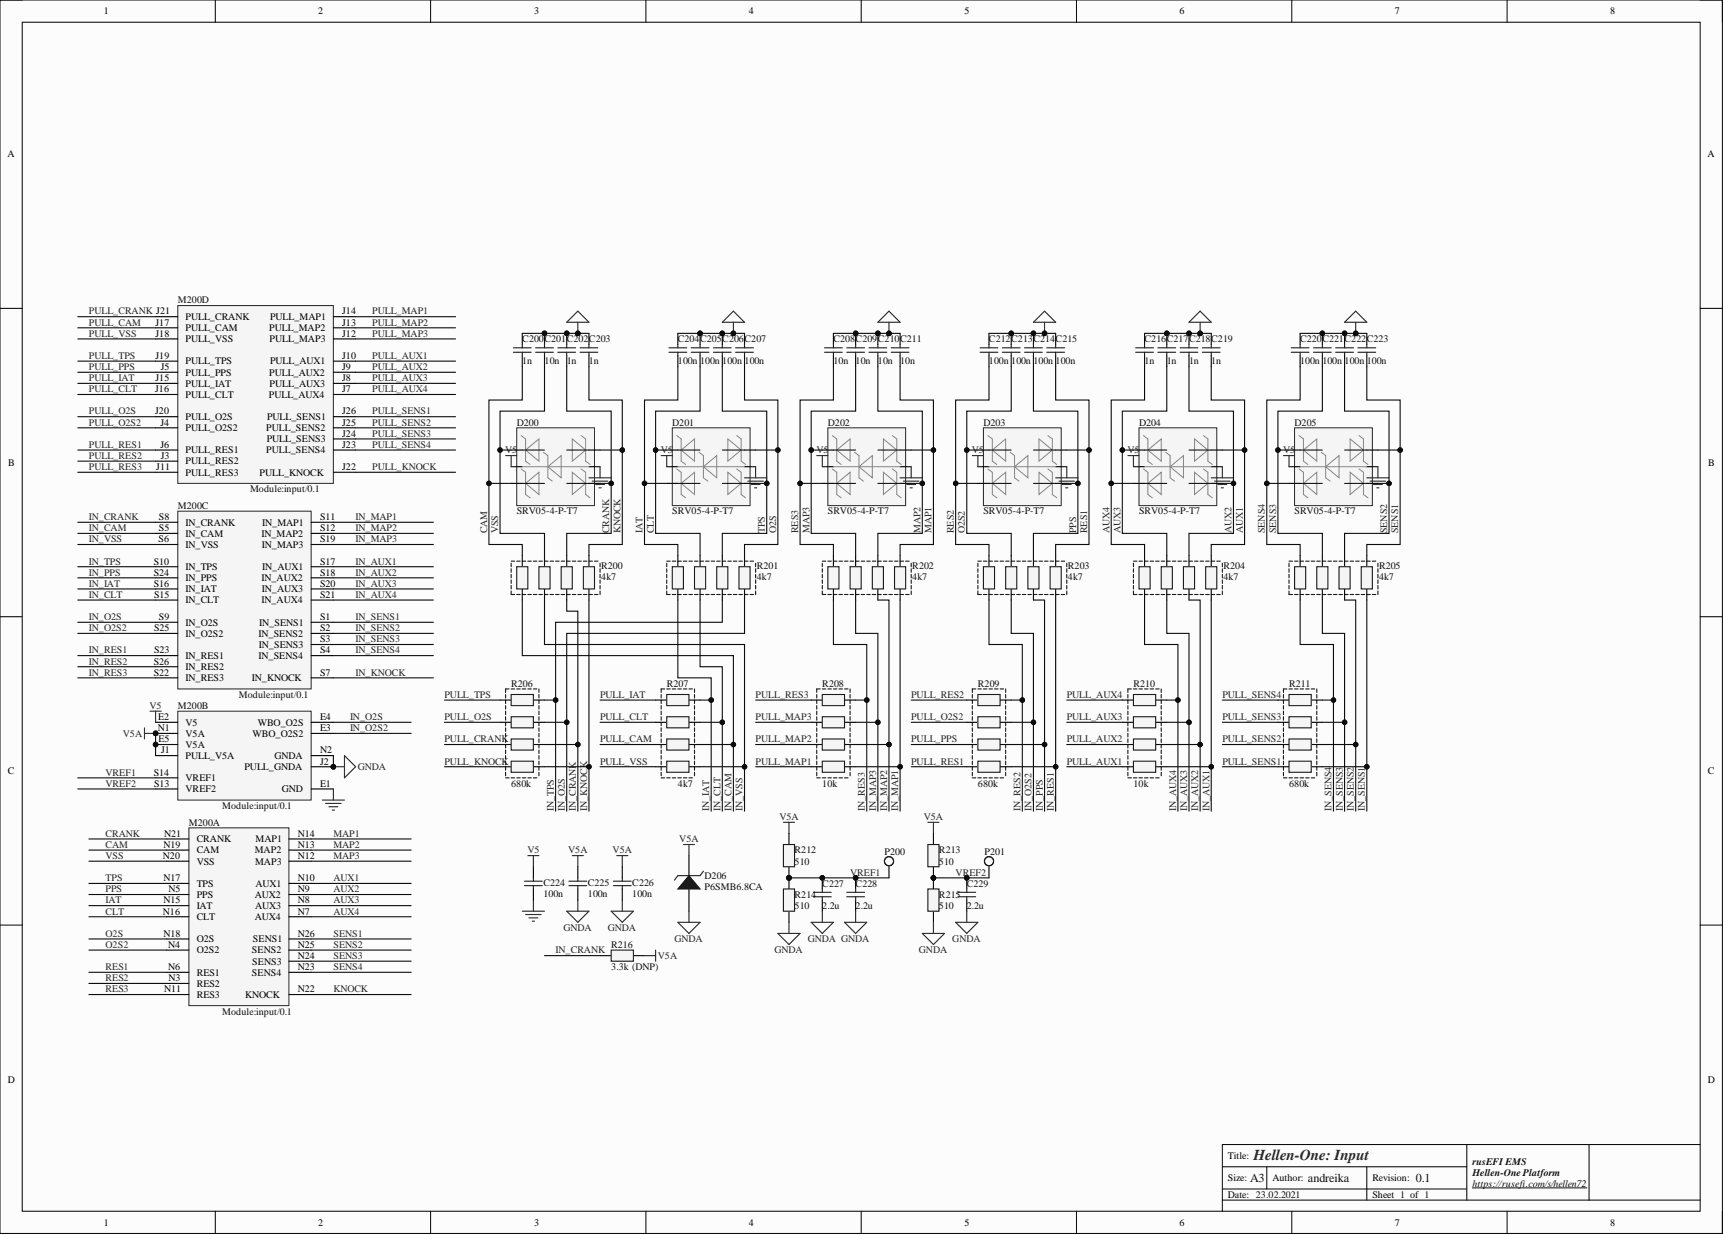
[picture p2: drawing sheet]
<svg xmlns="http://www.w3.org/2000/svg" width="393mm" height="282mm" viewBox="0 0 393 282" stroke-linecap="round" stroke-linejoin="round" font-family="sans-serif">
<defs><g id="words">
<text font-size="3.5" fill="#262626" x="286" y="264.7">Hellen-One: Input</text>
<g font-size="2.8" fill="#0e0e0e">
<text x="285.2" y="269.8">A3</text>
<text x="298.4" y="269.8">andreika</text>
<text x="323" y="269.8">0.1</text>
</g>
<g font-size="2.3">
<text x="23.7" y="3.3">1</text>
<text x="72.6" y="3.3">2</text>
<text x="121.9" y="3.3">3</text>
<text x="170.9" y="3.3">4</text>
<text x="220.1" y="3.3">5</text>
<text x="269.1" y="3.3">6</text>
<text x="318.3" y="3.3">7</text>
<text x="367.4" y="3.3">8</text>
<text x="1.7" y="35.9">A</text>
<text x="389.6" y="35.9">A</text>
<text x="78.1" y="71.8">J14</text>
<text x="35.5" y="74.3">J17</text>
<text x="35.5" y="76.8">J18</text>
<text x="42.3" y="75.6">PULL_CAM</text>
<text x="42.3" y="73">PULL_CRANK</text>
<text x="61.4" y="75.6">PULL_MAP2</text>
<text x="61.6" y="73">PULL_MAP1</text>
<text x="78.1" y="76.8">J12</text>
<text x="78.1" y="74.3">J13</text>
<text x="35.5" y="81.9">J19</text>
<text x="42.3" y="78.1">PULL_VSS</text>
<text x="42.3" y="83.2">PULL_TPS</text>
<text x="61.5" y="78.1">PULL_MAP3</text>
<text x="61.6" y="83.2">PULL_AUX1</text>
<text x="78.1" y="81.9">J10</text>
<text x="35.4" y="89.5">J16</text>
<text x="35.5" y="87">J15</text>
<text x="36.7" y="84.5">J5</text>
<text x="42.3" y="85.7">PULL_PPS</text>
<text x="42.3" y="88.3">PULL_IAT</text>
<text x="61.4" y="85.7">PULL_AUX2</text>
<text x="61.5" y="88.3">PULL_AUX3</text>
<text x="78.1" y="89.5">J7</text>
<text x="78.1" y="87">J8</text>
<text x="78.1" y="84.5">J9</text>
<text x="35.4" y="94.6">J20</text>
<text x="42.3" y="90.8">PULL_CLT</text>
<text x="42.3" y="95.9">PULL_O2S</text>
<text x="60.9" y="95.9">PULL_SENS1</text>
<text x="61.4" y="90.8">PULL_AUX4</text>
<text x="78.1" y="94.6">J26</text>
<text x="36.6" y="97.1">J4</text>
<text x="42.3" y="98.4">PULL_O2S2</text>
<text x="60.8" y="98.4">PULL_SENS2</text>
<text x="60.8" y="100.9">PULL_SENS3</text>
<text x="78.1" y="99.7">J24</text>
<text x="78.1" y="97.1">J25</text>
<text x="1.9" y="106.4">B</text>
<text x="35.7" y="107.3">J11</text>
<text x="36.6" y="102.2">J6</text>
<text x="36.7" y="104.7">J3</text>
<text x="42.3" y="106">PULL_RES2</text>
<text x="42.3" y="103.5">PULL_RES1</text>
<text x="60.8" y="103.5">PULL_SENS4</text>
<text x="78.1" y="107.3">J22</text>
<text x="78.1" y="102.2">J23</text>
<text x="389.8" y="106.4">B</text>
<text x="42.3" y="108.5">PULL_RES3</text>
<text x="59.2" y="108.5">PULL_KNOCK</text>
<text x="36.3" y="118.7">S8</text>
<text x="42.3" y="120">IN_CRANK</text>
<text x="59.8" y="120">IN_MAP1</text>
<text x="73" y="118.7">S11</text>
<text x="36.2" y="123.8">S6</text>
<text x="36.3" y="121.2">S5</text>
<text x="42.3" y="122.5">IN_CAM</text>
<text x="42.3" y="125">IN_VSS</text>
<text x="59.7" y="122.5">IN_MAP2</text>
<text x="59.7" y="125">IN_MAP3</text>
<text x="73" y="121.2">S12</text>
<text x="73" y="123.8">S19</text>
<text x="35.1" y="128.8">S10</text>
<text x="35.1" y="131.4">S24</text>
<text x="42.3" y="130.1">IN_TPS</text>
<text x="59.8" y="130.1">IN_AUX1</text>
<text x="73" y="128.8">S17</text>
<text x="73" y="131.4">S18</text>
<text x="35.1" y="133.9">S16</text>
<text x="35.2" y="136.4">S15</text>
<text x="42.3" y="137.7">IN_CLT</text>
<text x="42.3" y="135.2">IN_IAT</text>
<text x="42.3" y="132.6">IN_PPS</text>
<text x="59.7" y="132.6">IN_AUX2</text>
<text x="59.7" y="137.7">IN_AUX4</text>
<text x="59.7" y="135.2">IN_AUX3</text>
<text x="73" y="133.9">S20</text>
<text x="73" y="136.4">S21</text>
<text x="36.3" y="141.5">S9</text>
<text x="42.3" y="142.8">IN_O2S</text>
<text x="59.2" y="142.8">IN_SENS1</text>
<text x="73" y="141.5">S1</text>
<text x="35.2" y="149.1">S23</text>
<text x="35.2" y="144.1">S25</text>
<text x="42.3" y="145.3">IN_O2S2</text>
<text x="59" y="145.3">IN_SENS2</text>
<text x="59.1" y="147.9">IN_SENS3</text>
<text x="73" y="144.1">S2</text>
<text x="73" y="146.6">S3</text>
<text x="73" y="149.1">S4</text>
<text x="35.1" y="154.2">S22</text>
<text x="35.1" y="151.7">S26</text>
<text x="42.3" y="155.5">IN_RES3</text>
<text x="42.3" y="150.4">IN_RES1</text>
<text x="42.3" y="152.9">IN_RES2</text>
<text x="57.5" y="155.5">IN_KNOCK</text>
<text x="59" y="150.4">IN_SENS4</text>
<text x="73" y="154.2">S7</text>
<text x="36" y="166.9">N1</text>
<text x="36.1" y="164.3">E2</text>
<text x="42.3" y="165.6">V5</text>
<text x="58.8" y="165.6">WBO_O2S</text>
<text x="73" y="164.3">E4</text>
<text x="73" y="166.9">E3</text>
<text x="36.2" y="169.4">E5</text>
<text x="36.8" y="172">J1</text>
<text x="42.3" y="173.2">PULL_V5A</text>
<text x="42.3" y="168.1">V5A</text>
<text x="42.3" y="170.7">V5A</text>
<text x="57.6" y="168.1">WBO_O2S2</text>
<text x="62.6" y="173.2">GNDA</text>
<text x="73" y="172">N2</text>
<text x="1.8" y="176.7">C</text>
<text x="35.1" y="177">S14</text>
<text x="35.2" y="179.6">S13</text>
<text x="42.3" y="178.3">VREF1</text>
<text x="55.8" y="175.8">PULL_GNDA</text>
<text x="73" y="174.5">J2</text>
<text x="73" y="179.6">E1</text>
<text x="389.7" y="176.7">C</text>
<text x="42.3" y="180.8">VREF2</text>
<text x="64.3" y="180.8">GND</text>
<text x="37.4" y="191">N21</text>
<text x="67.9" y="191">N14</text>
<text x="37.2" y="196">N20</text>
<text x="37.3" y="193.5">N19</text>
<text x="44.9" y="194.8">CAM</text>
<text x="44.9" y="197.3">VSS</text>
<text x="44.9" y="192.2">CRANK</text>
<text x="58.1" y="194.8">MAP2</text>
<text x="58.2" y="197.3">MAP3</text>
<text x="58.3" y="192.2">MAP1</text>
<text x="67.9" y="196">N12</text>
<text x="67.9" y="193.5">N13</text>
<text x="37.3" y="201.1">N17</text>
<text x="38.5" y="203.7">N5</text>
<text x="44.9" y="202.4">TPS</text>
<text x="58.3" y="202.4">AUX1</text>
<text x="67.9" y="203.7">N9</text>
<text x="67.9" y="201.1">N10</text>
<text x="37.2" y="208.7">N16</text>
<text x="37.3" y="206.2">N15</text>
<text x="44.9" y="204.9">PPS</text>
<text x="44.9" y="207.5">IAT</text>
<text x="44.9" y="210">CLT</text>
<text x="58.1" y="210">AUX4</text>
<text x="58.1" y="204.9">AUX2</text>
<text x="58.2" y="207.5">AUX3</text>
<text x="67.9" y="208.7">N7</text>
<text x="67.9" y="206.2">N8</text>
<text x="37.3" y="213.8">N18</text>
<text x="44.9" y="215.1">O2S</text>
<text x="57.7" y="215.1">SENS1</text>
<text x="67.9" y="213.8">N26</text>
<text x="38.4" y="216.3">N4</text>
<text x="38.4" y="221.4">N6</text>
<text x="44.9" y="217.6">O2S2</text>
<text x="57.5" y="217.6">SENS2</text>
<text x="57.6" y="220.1">SENS3</text>
<text x="67.9" y="221.4">N23</text>
<text x="67.9" y="218.9">N24</text>
<text x="67.9" y="216.3">N25</text>
<text x="37.4" y="226.5">N11</text>
<text x="38.5" y="223.9">N3</text>
<text x="44.9" y="225.2">RES2</text>
<text x="44.9" y="222.7">RES1</text>
<text x="44.9" y="227.7">RES3</text>
<text x="55.9" y="227.7">KNOCK</text>
<text x="57.5" y="222.7">SENS4</text>
<text x="67.9" y="226.5">N22</text>
<text x="1.8" y="247.1">D</text>
<text x="389.7" y="247.1">D</text>
<text x="280.2" y="264.5">Title:</text>
<text x="280.2" y="269.6">Size:</text>
<text x="290.3" y="269.6">Author:</text>
<text x="313.1" y="269.6">Revision:</text>
<text x="280.2" y="273.4">Date: 23.02.2021</text>
<text x="313.1" y="273.4">Sheet 1 of 1</text>
<text x="23.7" y="279.7">1</text>
<text x="72.6" y="279.7">2</text>
<text x="121.9" y="279.7">3</text>
<text x="170.9" y="279.7">4</text>
<text x="220.1" y="279.7">5</text>
<text x="269.1" y="279.7">6</text>
<text x="318.3" y="279.7">7</text>
<text x="367.4" y="279.7">8</text>
</g>
<g font-size="2.3" fill="#262626">
<text x="20.3" y="71.8">PULL_CRANK J21</text>
<text x="84.9" y="71.8">PULL_MAP1</text>
<text x="20.3" y="76.8">PULL_VSS</text>
<text x="20.3" y="74.3">PULL_CAM</text>
<text x="84.9" y="76.8">PULL_MAP3</text>
<text x="84.9" y="74.3">PULL_MAP2</text>
<text x="20.3" y="81.9">PULL_TPS</text>
<text x="84.9" y="81.9">PULL_AUX1</text>
<text x="20.3" y="89.5">PULL_CLT</text>
<text x="20.3" y="87">PULL_IAT</text>
<text x="20.3" y="84.5">PULL_PPS</text>
<text x="84.9" y="87">PULL_AUX3</text>
<text x="84.9" y="89.5">PULL_AUX4</text>
<text x="84.9" y="84.5">PULL_AUX2</text>
<text x="20.3" y="94.6">PULL_O2S</text>
<text x="84.9" y="94.6">PULL_SENS1</text>
<text x="20.3" y="97.1">PULL_O2S2</text>
<text x="84.9" y="99.7">PULL_SENS3</text>
<text x="84.9" y="97.1">PULL_SENS2</text>
<text x="20.3" y="102.2">PULL_RES1</text>
<text x="20.3" y="104.7">PULL_RES2</text>
<text x="20.3" y="107.3">PULL_RES3</text>
<text x="84.9" y="107.3">PULL_KNOCK</text>
<text x="84.9" y="102.2">PULL_SENS4</text>
<text x="115.3" y="103.5">V5</text>
<text x="150.8" y="103.5">V5</text>
<text x="186.3" y="103.5">V5</text>
<text x="221.8" y="103.5">V5</text>
<text x="257.3" y="103.5">V5</text>
<text x="292.7" y="103.5">V5</text>
<text x="20.3" y="118.7">IN_CRANK</text>
<text x="81.1" y="118.7">IN_MAP1</text>
<text x="20.3" y="123.8">IN_VSS</text>
<text x="20.3" y="121.2">IN_CAM</text>
<text x="81.1" y="121.2">IN_MAP2</text>
<text x="81.1" y="123.8">IN_MAP3</text>
<text x="111.1" y="121.7" transform="rotate(-90 111.1 121.7)">CAM</text>
<text x="113.7" y="121.7" transform="rotate(-90 113.7 121.7)">VSS</text>
<text x="139" y="121.7" transform="rotate(-90 139 121.7)">CRANK</text>
<text x="141.6" y="121.7" transform="rotate(-90 141.6 121.7)">KNOCK</text>
<text x="146.6" y="121.7" transform="rotate(-90 146.6 121.7)">IAT</text>
<text x="149.2" y="121.7" transform="rotate(-90 149.2 121.7)">CLT</text>
<text x="174.5" y="121.7" transform="rotate(-90 174.5 121.7)">TPS</text>
<text x="177.1" y="121.7" transform="rotate(-90 177.1 121.7)">O2S</text>
<text x="182.1" y="121.7" transform="rotate(-90 182.1 121.7)">RES3</text>
<text x="184.7" y="121.7" transform="rotate(-90 184.7 121.7)">MAP3</text>
<text x="210" y="121.7" transform="rotate(-90 210 121.7)">MAP2</text>
<text x="212.5" y="121.7" transform="rotate(-90 212.5 121.7)">MAP1</text>
<text x="217.6" y="121.7" transform="rotate(-90 217.6 121.7)">RES2</text>
<text x="220.2" y="121.7" transform="rotate(-90 220.2 121.7)">O2S2</text>
<text x="245.5" y="121.7" transform="rotate(-90 245.5 121.7)">PPS</text>
<text x="248" y="121.7" transform="rotate(-90 248 121.7)">RES1</text>
<text x="253.1" y="121.7" transform="rotate(-90 253.1 121.7)">AUX4</text>
<text x="255.6" y="121.7" transform="rotate(-90 255.6 121.7)">AUX3</text>
<text x="281" y="121.7" transform="rotate(-90 281 121.7)">AUX2</text>
<text x="283.5" y="121.7" transform="rotate(-90 283.5 121.7)">AUX1</text>
<text x="288.6" y="121.7" transform="rotate(-90 288.6 121.7)">SENS4</text>
<text x="291.1" y="121.7" transform="rotate(-90 291.1 121.7)">SENS3</text>
<text x="316.5" y="121.7" transform="rotate(-90 316.5 121.7)">SENS2</text>
<text x="319" y="121.7" transform="rotate(-90 319 121.7)">SENS1</text>
<text x="20.3" y="128.8">IN_TPS</text>
<text x="20.3" y="131.4">IN_PPS</text>
<text x="81.1" y="131.4">IN_AUX2</text>
<text x="81.1" y="128.8">IN_AUX1</text>
<text x="20.3" y="133.9">IN_IAT</text>
<text x="20.3" y="136.4">IN_CLT</text>
<text x="81.1" y="133.9">IN_AUX3</text>
<text x="81.1" y="136.4">IN_AUX4</text>
<text x="20.3" y="141.5">IN_O2S</text>
<text x="81.1" y="141.5">IN_SENS1</text>
<text x="20.3" y="149.1">IN_RES1</text>
<text x="20.3" y="144.1">IN_O2S2</text>
<text x="81.1" y="144.1">IN_SENS2</text>
<text x="81.1" y="149.1">IN_SENS4</text>
<text x="81.1" y="146.6">IN_SENS3</text>
<text x="20.3" y="154.2">IN_RES3</text>
<text x="20.3" y="151.7">IN_RES2</text>
<text x="81.1" y="154.2">IN_KNOCK</text>
<text x="34.1" y="161.8">V5</text>
<text x="101.4" y="159.3">PULL_TPS</text>
<text x="136.9" y="159.3">PULL_IAT</text>
<text x="172.4" y="159.3">PULL_RES3</text>
<text x="207.9" y="159.3">PULL_RES2</text>
<text x="243.4" y="159.3">PULL_AUX4</text>
<text x="278.9" y="159.3">PULL_SENS4</text>
<text x="79.9" y="164.3">IN_O2S</text>
<text x="79.9" y="166.9">IN_O2S2</text>
<text x="101.4" y="164.3">PULL_O2S</text>
<text x="136.9" y="164.3">PULL_CLT</text>
<text x="172.4" y="164.3">PULL_MAP3</text>
<text x="207.9" y="164.3">PULL_O2S2</text>
<text x="243.4" y="164.3">PULL_AUX3</text>
<text x="278.9" y="164.3">PULL_SENS3</text>
<text x="28.1" y="168.1">V5A</text>
<text x="101.4" y="169.4">PULL_CRANK</text>
<text x="136.9" y="169.4">PULL_CAM</text>
<text x="172.4" y="169.4">PULL_MAP2</text>
<text x="207.9" y="169.4">PULL_PPS</text>
<text x="243.4" y="169.4">PULL_AUX2</text>
<text x="278.9" y="169.4">PULL_SENS2</text>
<text x="24.1" y="177">VREF1</text>
<text x="24.1" y="179.6">VREF2</text>
<text x="81.6" y="175.8">GNDA</text>
<text x="101.4" y="174.5">PULL_KNOCK</text>
<text x="136.9" y="174.5">PULL_VSS</text>
<text x="172.4" y="174.5">PULL_MAP1</text>
<text x="207.9" y="174.5">PULL_RES1</text>
<text x="243.4" y="174.5">PULL_AUX1</text>
<text x="278.9" y="174.5">PULL_SENS1</text>
<text x="126.3" y="185.1" transform="rotate(-90 126.3 185.1)">IN_TPS</text>
<text x="128.9" y="185.1" transform="rotate(-90 128.9 185.1)">IN_O2S</text>
<text x="131.4" y="185.1" transform="rotate(-90 131.4 185.1)">IN_CRANK</text>
<text x="134" y="185.1" transform="rotate(-90 134 185.1)">IN_KNOCK</text>
<text x="161.8" y="185.1" transform="rotate(-90 161.8 185.1)">IN_IAT</text>
<text x="164.4" y="185.1" transform="rotate(-90 164.4 185.1)">IN_CLT</text>
<text x="166.9" y="185.1" transform="rotate(-90 166.9 185.1)">IN_CAM</text>
<text x="169.4" y="185.1" transform="rotate(-90 169.4 185.1)">IN_VSS</text>
<text x="197.3" y="185.1" transform="rotate(-90 197.3 185.1)">IN_RES3</text>
<text x="199.9" y="185.1" transform="rotate(-90 199.9 185.1)">IN_MAP3</text>
<text x="202.4" y="185.1" transform="rotate(-90 202.4 185.1)">IN_MAP2</text>
<text x="204.9" y="185.1" transform="rotate(-90 204.9 185.1)">IN_MAP1</text>
<text x="232.8" y="185.1" transform="rotate(-90 232.8 185.1)">IN_RES2</text>
<text x="235.4" y="185.1" transform="rotate(-90 235.4 185.1)">IN_O2S2</text>
<text x="237.9" y="185.1" transform="rotate(-90 237.9 185.1)">IN_PPS</text>
<text x="240.4" y="185.1" transform="rotate(-90 240.4 185.1)">IN_RES1</text>
<text x="268.3" y="185.1" transform="rotate(-90 268.3 185.1)">IN_AUX4</text>
<text x="270.9" y="185.1" transform="rotate(-90 270.9 185.1)">IN_AUX3</text>
<text x="273.4" y="185.1" transform="rotate(-90 273.4 185.1)">IN_AUX2</text>
<text x="275.9" y="185.1" transform="rotate(-90 275.9 185.1)">IN_AUX1</text>
<text x="303.8" y="185.1" transform="rotate(-90 303.8 185.1)">IN_SENS4</text>
<text x="306.4" y="185.1" transform="rotate(-90 306.4 185.1)">IN_SENS3</text>
<text x="308.9" y="185.1" transform="rotate(-90 308.9 185.1)">IN_SENS2</text>
<text x="311.4" y="185.1" transform="rotate(-90 311.4 185.1)">IN_SENS1</text>
<text x="24.1" y="191">CRANK</text>
<text x="76.1" y="191">MAP1</text>
<text x="177.8" y="187.2">V5A</text>
<text x="210.8" y="187.2">V5A</text>
<text x="24.1" y="193.5">CAM</text>
<text x="24.1" y="196">VSS</text>
<text x="76.1" y="196">MAP3</text>
<text x="76.1" y="193.5">MAP2</text>
<text x="120.3" y="194.8">V5</text>
<text x="129.6" y="194.8">V5A</text>
<text x="139.8" y="194.8">V5A</text>
<text x="155" y="192.2">V5A</text>
<text x="24.1" y="201.1">TPS</text>
<text x="24.1" y="203.7">PPS</text>
<text x="76.1" y="203.7">AUX2</text>
<text x="76.1" y="201.1">AUX1</text>
<text x="194" y="199.9">VREF1</text>
<text x="218" y="199.9">VREF2</text>
<text x="24.1" y="206.2">IAT</text>
<text x="24.1" y="208.7">CLT</text>
<text x="76.1" y="208.7">AUX4</text>
<text x="76.1" y="206.2">AUX3</text>
<text x="24.1" y="213.8">O2S</text>
<text x="76.1" y="213.8">SENS1</text>
<text x="128.5" y="212.5">GNDA</text>
<text x="138.7" y="212.5">GNDA</text>
<text x="153.9" y="215.1">GNDA</text>
<text x="184.3" y="215.1">GNDA GNDA</text>
<text x="217.3" y="215.1">GNDA</text>
<text x="24.1" y="216.3">O2S2</text>
<text x="24.1" y="221.4">RES1</text>
<text x="76.1" y="218.9">SENS3</text>
<text x="76.1" y="221.4">SENS4</text>
<text x="76.1" y="216.3">SENS2</text>
<text x="126.8" y="217.6">IN_CRANK</text>
<text x="150.1" y="218.9">V5A</text>
<text x="176.7" y="217.6">GNDA</text>
<text x="209.7" y="217.6">GNDA</text>
<text x="24.1" y="223.9">RES2</text>
<text x="24.1" y="226.5">RES3</text>
<text x="76.1" y="226.5">KNOCK</text>
</g>
<g font-size="2.3" fill="#0e0e0e">
<text x="40.6" y="69.2">M200D</text>
<text x="119.2" y="78.1">C200</text>
<text x="119.2" y="83.2">1n</text>
<text x="124.2" y="78.1">C201C202</text>
<text x="124.2" y="83.2">10n</text>
<text x="129.3" y="83.2">1n</text>
<text x="134.4" y="78.1">C203</text>
<text x="134.4" y="83.2">1n</text>
<text x="154.7" y="78.1">C204</text>
<text x="154.7" y="83.2">100n</text>
<text x="159.7" y="78.1">C205C206</text>
<text x="159.7" y="83.2">100n 100n</text>
<text x="169.9" y="78.1">C207</text>
<text x="169.9" y="83.2">100n</text>
<text x="190.2" y="78.1">C208C209</text>
<text x="190.2" y="83.2">10n</text>
<text x="195.2" y="83.2">10n</text>
<text x="200.3" y="78.1">C210C211</text>
<text x="200.3" y="83.2">10n</text>
<text x="205.4" y="83.2">10n</text>
<text x="225.6" y="78.1">C212</text>
<text x="225.6" y="83.2">100n</text>
<text x="230.7" y="78.1">C213C214C215</text>
<text x="230.7" y="83.2">100n 100n 100n</text>
<text x="261.1" y="78.1">C216C217C218C219</text>
<text x="261.1" y="83.2">1n</text>
<text x="266.2" y="83.2">1n</text>
<text x="271.3" y="83.2">1n</text>
<text x="276.4" y="83.2">1n</text>
<text x="296.6" y="78.1">C220</text>
<text x="296.6" y="83.2">100n</text>
<text x="301.7" y="78.1">C221C222C223</text>
<text x="301.7" y="83.2">100n 100n 100n</text>
<text x="117.9" y="97.1">D200</text>
<text x="153.4" y="97.1">D201</text>
<text x="188.9" y="97.1">D202</text>
<text x="224.4" y="97.1">D203</text>
<text x="259.9" y="97.1">D204</text>
<text x="295.4" y="97.1">D205</text>
<text x="57" y="112.4">Module:input/0.1</text>
<text x="40.6" y="116.2">M200C</text>
<text x="117.9" y="117.4">SRV05-4-P-T7</text>
<text x="153.4" y="117.4">SRV05-4-P-T7</text>
<text x="188.9" y="117.4">SRV05-4-P-T7</text>
<text x="224.4" y="117.4">SRV05-4-P-T7</text>
<text x="259.9" y="117.4">SRV05-4-P-T7</text>
<text x="295.4" y="117.4">SRV05-4-P-T7</text>
<text x="137.2" y="129.9">R200</text>
<text x="172.7" y="129.9">R201</text>
<text x="208.2" y="129.9">R202</text>
<text x="243.6" y="129.9">R203</text>
<text x="279.1" y="129.9">R204</text>
<text x="314.6" y="129.9">R205</text>
<text x="137.2" y="132.4">4k7</text>
<text x="172.7" y="132.4">4k7</text>
<text x="208.2" y="132.4">4k7</text>
<text x="243.6" y="132.4">4k7</text>
<text x="279.1" y="132.4">4k7</text>
<text x="314.6" y="132.4">4k7</text>
<text x="40.6" y="161.8">M200B</text>
<text x="54.5" y="159.3">Module:input/0.1</text>
<text x="116.6" y="156.7">R206</text>
<text x="152.1" y="156.7">R207</text>
<text x="187.6" y="156.7">R208</text>
<text x="223.1" y="156.7">R209</text>
<text x="258.6" y="156.7">R210</text>
<text x="294.1" y="156.7">R211</text>
<text x="116.6" y="179.6">680k</text>
<text x="154.7" y="179.6">4k7</text>
<text x="187.6" y="179.6">10k</text>
<text x="223.1" y="179.6">680k</text>
<text x="258.6" y="179.6">10k</text>
<text x="294.1" y="179.6">680k</text>
<text x="50.7" y="184.6">Module:input/0.1</text>
<text x="43.1" y="188.4">M200A</text>
<text x="181.3" y="194.8">R212</text>
<text x="181.3" y="197.3">510</text>
<text x="201.8" y="195">P200</text>
<text x="214.2" y="194.8">R213</text>
<text x="214.2" y="197.3">510</text>
<text x="224.6" y="195">P201</text>
<text x="124" y="202.1">C224</text>
<text x="134.1" y="202.1">C225</text>
<text x="144.3" y="202.1">C226</text>
<text x="160.7" y="200.6">D206</text>
<text x="160.7" y="203.1">P6SMB6.8CA</text>
<text x="187.6" y="202.4">C227</text>
<text x="195.2" y="202.4">C228</text>
<text x="220.6" y="202.4">C229</text>
<text x="124" y="204.7">100n</text>
<text x="134.1" y="204.7">100n</text>
<text x="144.3" y="204.7">100n</text>
<text x="181.3" y="204.9">R214</text>
<text x="181.3" y="207.5">510</text>
<text x="187.6" y="207.5">2.2u</text>
<text x="195.2" y="207.5">2.2u</text>
<text x="214.2" y="204.9">R215</text>
<text x="214.2" y="207.5">510</text>
<text x="220.6" y="207.5">2.2u</text>
<text x="139.4" y="216.3">R216</text>
<text x="139.4" y="221.4">3.3k (DNP)</text>
<text x="50.7" y="231.6">Module:input/0.1</text>
<text x="335.9" y="268.4">Hellen-One Platform</text>
<text x="335.9" y="265.9">rusEFI EMS</text>
<text x="335.9" y="270.9">https://rusefi.com/s/hellen72</text>
</g>
</g></defs>
<path d="M0 0h393v281.5h-393z" fill-rule="evenodd" fill="#fcfcfc"/>
<path d="M0 0h393v281.5h-393z" fill="none" stroke="#000" stroke-width=".23"/>
<path d="M5.1 5.1h382.8v271.3h-382.8z" fill-rule="evenodd" fill="#fcfcfc"/>
<g fill="none" stroke="#000" stroke-width=".23">
<path d="M0 0h5.1M5.1 5.1h382.8v271.3h-382.8zM49.1 0v5.1M98.2 0v5.1M147.4 0v5.1M196.5 0v5.1M245.6 0v5.1M294.7 0v5.1M343.9 0v5.1M387.9 0h5.1v5.1M0 70.4h5.1M387.9 70.4h5.1"/>
<path d="M0 140.8h5.1M387.9 140.8h5.1M0 211.1h5.1M387.9 211.1h5.1M49.1 276.4v5.1M98.2 276.4v5.1M147.4 276.4v5.1M196.5 276.4v5.1M245.6 276.4v5.1M278.9 266.3h55.8M278.9 273.9h109M278.9 271.4h55.8"/>
<path d="M289 266.3v5.1M294.7 276.4v5.1M311.8 266.3v7.6M334.7 261.2v12.7M343.9 276.4v5.1M362.6 261.2v12.7M387.9 261.2h-109v15.2M393 276.4v5.1"/>
</g>
<path d="M335.9 271.1h26.2" fill="none" stroke="#0e0e0e" stroke-width=".23"/>
<path d="M178.7 187.7h2.6M180 187.7v2.5" fill="none" stroke="#262626" stroke-width=".25"/>
<circle cx="180" cy="200.4" r=".51" fill="#0e0e0e"/>
<circle cx="180" cy="200.4" r=".51" fill="none" stroke="#0e0e0e" stroke-width=".23"/>
<path d="M180 190.2v2.6M180 197.8v2.6" fill="none" stroke="#000" stroke-width=".25"/>
<circle cx="180" cy="200.4" r=".51" fill="#0e0e0e"/>
<circle cx="180" cy="200.4" r=".51" fill="none" stroke="#0e0e0e" stroke-width=".23"/>
<path d="M178.7 192.8h2.6v5h-2.6z" fill-rule="evenodd" fill="#f5f5f5"/>
<path d="M178.7 192.8h2.6v5h-2.6z" fill="none" stroke="#1c1c1c" stroke-width=".25"/>
<circle cx="180" cy="200.4" r=".51" fill="#0e0e0e"/>
<circle cx="180" cy="200.4" r=".51" fill="none" stroke="#0e0e0e" stroke-width=".23"/>
<path d="M180 200.4v2.5" fill="none" stroke="#000" stroke-width=".25"/>
<circle cx="180" cy="200.4" r=".51" fill="#0e0e0e"/>
<circle cx="180" cy="200.4" r=".51" fill="none" stroke="#0e0e0e" stroke-width=".23"/>
<path d="M180 208v2.5" fill="none" stroke="#000" stroke-width=".25"/>
<path d="M178.7 202.9h2.6v5.1h-2.6z" fill-rule="evenodd" fill="#f5f5f5"/>
<path d="M178.7 202.9h2.6v5.1h-2.6z" fill="none" stroke="#1c1c1c" stroke-width=".25"/>
<path d="M177.5 213h5l-2.5 2.6zM180 210.5v2.5" fill="none" stroke="#262626" stroke-width=".25"/>
<circle cx="187.6" cy="200.4" r=".51" fill="#0e0e0e"/>
<circle cx="187.6" cy="200.4" r=".51" fill="none" stroke="#0e0e0e" stroke-width=".23"/>
<path d="M187.6 200.4v2.5" fill="none" stroke="#000" stroke-width=".25"/>
<circle cx="187.6" cy="200.4" r=".51" fill="#0e0e0e"/>
<circle cx="187.6" cy="200.4" r=".51" fill="none" stroke="#0e0e0e" stroke-width=".23"/>
<path d="M187.6 205.4v2.6" fill="none" stroke="#000" stroke-width=".25"/>
<path d="M185.6 204.7h4M185.6 203.7h4M187.6 202.9v.8M187.6 204.7v.7" fill="none" stroke="#1c1c1c" stroke-width=".25"/>
<path d="M211.7 187.7h2.5M213 187.7v2.5M185.1 210.5h5.1l-2.6 2.5zM187.6 208v2.5" fill="none" stroke="#262626" stroke-width=".25"/>
<circle cx="213" cy="200.4" r=".51" fill="#0e0e0e"/>
<circle cx="213" cy="200.4" r=".51" fill="none" stroke="#0e0e0e" stroke-width=".23"/>
<path d="M213 190.2v2.6M213 197.8v2.6" fill="none" stroke="#000" stroke-width=".25"/>
<circle cx="213" cy="200.4" r=".51" fill="#0e0e0e"/>
<circle cx="213" cy="200.4" r=".51" fill="none" stroke="#0e0e0e" stroke-width=".23"/>
<path d="M211.7 192.8h2.5v5h-2.5z" fill-rule="evenodd" fill="#f5f5f5"/>
<path d="M211.7 192.8h2.5v5h-2.5z" fill="none" stroke="#1c1c1c" stroke-width=".25"/>
<circle cx="213" cy="200.4" r=".51" fill="#0e0e0e"/>
<circle cx="213" cy="200.4" r=".51" fill="none" stroke="#0e0e0e" stroke-width=".23"/>
<path d="M213 200.4v2.5" fill="none" stroke="#000" stroke-width=".25"/>
<circle cx="213" cy="200.4" r=".51" fill="#0e0e0e"/>
<circle cx="213" cy="200.4" r=".51" fill="none" stroke="#0e0e0e" stroke-width=".23"/>
<path d="M213 208v2.5" fill="none" stroke="#000" stroke-width=".25"/>
<path d="M211.7 202.9h2.5v5.1h-2.5z" fill-rule="evenodd" fill="#f5f5f5"/>
<path d="M211.7 202.9h2.5v5.1h-2.5z" fill="none" stroke="#1c1c1c" stroke-width=".25"/>
<path d="M210.4 213h5.1l-2.5 2.6zM213 210.5v2.5" fill="none" stroke="#262626" stroke-width=".25"/>
<circle cx="220.6" cy="200.4" r=".51" fill="#0e0e0e"/>
<circle cx="220.6" cy="200.4" r=".51" fill="none" stroke="#0e0e0e" stroke-width=".23"/>
<path d="M220.6 200.4v2.5" fill="none" stroke="#000" stroke-width=".25"/>
<circle cx="220.6" cy="200.4" r=".51" fill="#0e0e0e"/>
<circle cx="220.6" cy="200.4" r=".51" fill="none" stroke="#0e0e0e" stroke-width=".23"/>
<path d="M256.1 159.8h2.5M263.7 159.8h2.5M220.6 205.4v2.6" fill="none" stroke="#000" stroke-width=".25"/>
<path d="M218.5 204.7h4.1M218.5 203.7h4.1M220.6 202.9v.8M220.6 204.7v.7" fill="none" stroke="#1c1c1c" stroke-width=".25"/>
<path d="M218 210.5h5.1l-2.5 2.5zM220.6 208v2.5" fill="none" stroke="#262626" stroke-width=".25"/>
<g fill="none" stroke="#151515" stroke-width=".25">
<path d="M257.3 157.2v.8M257.3 158.5v.8M257.3 159.8v.8M264.9 157.2v.8M264.9 158.5v.8M264.9 159.8v.8M257.3 161v.8M257.3 162.3v.8M257.3 163.6v.8M257.3 164.9v.7M257.3 166.1v.8M257.3 167.4v.8"/>
<path d="M257.3 168.7v.7M257.3 169.9v.8M257.3 171.2v.8M257.3 172.5v.8M257.3 173.7v.8M257.3 175v.8M257.3 176.3v.8M264.9 161v.8M264.9 162.3v.8M264.9 163.6v.8M264.9 164.9v.7M264.9 166.1v.8"/>
<path d="M264.9 167.4v.8M264.9 168.7v.7M264.9 169.9v.8M264.9 171.2v.8M264.9 172.5v.8M264.9 173.7v.8M264.9 175v.8M264.9 176.3v.8"/>
</g>
<path d="M258.6 158.5h5.1v2.5h-5.1z" fill-rule="evenodd" fill="#f5f5f5"/>
<path d="M258.6 158.5h5.1v2.5h-5.1z" fill="none" stroke="#1c1c1c" stroke-width=".25"/>
<path d="M256.1 164.9h2.5M263.7 164.9h2.5" fill="none" stroke="#000" stroke-width=".25"/>
<path d="M258.6 163.6h5.1v2.5h-5.1z" fill-rule="evenodd" fill="#f5f5f5"/>
<path d="M258.6 163.6h5.1v2.5h-5.1z" fill="none" stroke="#1c1c1c" stroke-width=".25"/>
<path d="M256.1 169.9h2.5M263.7 169.9h2.5" fill="none" stroke="#000" stroke-width=".25"/>
<path d="M258.6 168.7h5.1v2.5h-5.1z" fill-rule="evenodd" fill="#f5f5f5"/>
<path d="M258.6 168.7h5.1v2.5h-5.1z" fill="none" stroke="#1c1c1c" stroke-width=".25"/>
<path d="M256.1 175h2.5M263.7 175h2.5" fill="none" stroke="#000" stroke-width=".25"/>
<path d="M258.6 173.7h5.1v2.6h-5.1z" fill-rule="evenodd" fill="#f5f5f5"/>
<path d="M258.6 173.7h5.1v2.6h-5.1z" fill="none" stroke="#1c1c1c" stroke-width=".25"/>
<g fill="none" stroke="#151515" stroke-width=".25">
<path d="M258.6 135.7h.8M258.6 128.1h.8M259.9 135.7h.8M259.9 128.1h.8M261.1 135.7h.8M261.1 128.1h.8M262.4 135.7h.8M262.4 128.1h.8M263.7 135.7h.8M263.7 128.1h.8M264.9 135.7h.8M264.9 128.1h.8"/>
<path d="M266.2 135.7h.8M266.2 128.1h.8M267.5 135.7h.8M267.5 128.1h.8M268.7 135.7h.8M268.7 128.1h.8M270 135.7h.8M270 128.1h.8M271.3 135.7h.8M271.3 128.1h.8M272.6 135.7h.7M272.6 128.1h.7"/>
<path d="M273.8 135.7h.8M273.8 128.1h.8M275.1 135.7h.8M275.1 128.1h.8M276.4 135.7h.7M276.4 128.1h.7M277.6 135.7h.8M277.6 128.1h.8M257.3 157.2h.8M258.6 157.2h.8M259.9 157.2h.8M261.1 157.2h.8"/>
<path d="M262.4 157.2h.8M263.7 157.2h.8M257.3 177.5h.8M258.6 177.5h.8M259.9 177.5h.8M261.1 177.5h.8M262.4 177.5h.8M263.7 177.5h.8"/>
</g>
<path d="M261.1 126.8v2.5M261.1 134.4v2.6" fill="none" stroke="#000" stroke-width=".25"/>
<path d="M259.9 129.3h2.5v5.1h-2.5z" fill-rule="evenodd" fill="#f5f5f5"/>
<path d="M259.9 129.3h2.5v5.1h-2.5z" fill="none" stroke="#1c1c1c" stroke-width=".25"/>
<path d="M266.2 126.8v2.5M266.2 134.4v2.6" fill="none" stroke="#000" stroke-width=".25"/>
<path d="M264.9 129.3h2.6v5.1h-2.6z" fill-rule="evenodd" fill="#f5f5f5"/>
<path d="M264.9 129.3h2.6v5.1h-2.6z" fill="none" stroke="#1c1c1c" stroke-width=".25"/>
<path d="M271.3 126.8v2.5M271.3 134.4v2.6" fill="none" stroke="#000" stroke-width=".25"/>
<path d="M270 129.3h2.6v5.1h-2.6z" fill-rule="evenodd" fill="#f5f5f5"/>
<path d="M270 129.3h2.6v5.1h-2.6z" fill="none" stroke="#1c1c1c" stroke-width=".25"/>
<path d="M276.4 126.8v2.5M276.4 134.4v2.6" fill="none" stroke="#000" stroke-width=".25"/>
<path d="M275.1 129.3h2.5v5.1h-2.5z" fill-rule="evenodd" fill="#f5f5f5"/>
<path d="M275.1 129.3h2.5v5.1h-2.5z" fill="none" stroke="#1c1c1c" stroke-width=".25"/>
<path d="M258.6 128.6v.7M258.6 129.8v.8M258.6 131.1v.8M258.6 132.4v.8M258.6 133.6v.8M258.6 134.9v.8M278.9 128.6v.7M278.9 129.8v.8M278.9 131.1v.8M278.9 132.4v.8M278.9 133.6v.8M278.9 134.9v.8" fill="none" stroke="#151515" stroke-width=".25"/>
<path d="M259.9 97.6h17.7v17.8h-17.7z" fill-rule="evenodd" fill="#f5f5f5"/>
<path d="M259.9 97.6h17.7v17.8h-17.7z" fill="none" stroke="#262626" stroke-width=".23"/>
<path d="M258.6 106.5h2.5M258.6 110.3h2.5M258.6 102.7h2.5M276.4 106.5h2.5M276.4 110.3h2.5M276.4 102.7h2.5M220.6 159.8h2.5M228.2 159.8h2.5" fill="none" stroke="#000" stroke-width=".25"/>
<path d="M260.9 99.4l1 .8v5.1l1 .7M274.6 99.4l1 .8v5.1l1 .7M260.9 107l1 .8v5.1l1 .7M261.1 106.5h15.3M261.9 110.3l3-2.5v5.1zM261.9 102.7l3-2.5v5.1zM266 103.2l1 .8v5.1l1 .7M267 106.5l3-2.5v5.1zM272.6 107.8l3 2.5-3 2.6zM272.6 100.2l3 2.5-3 2.6zM274.6 107l1 .8v5.1l1 .7" fill="none" stroke="#858585" stroke-width=".23"/>
<path d="M261.1 110.3h5.1M261.1 102.7h5.1M271.3 110.3h5.1M271.3 102.7h5.1" fill="none" stroke="#000" stroke-width=".23"/>
<g fill="none" stroke="#151515" stroke-width=".25">
<path d="M221.8 157.2v.8M221.8 158.5v.8M221.8 159.8v.8M229.4 157.2v.8M229.4 158.5v.8M229.4 159.8v.8M221.8 161v.8M221.8 162.3v.8M221.8 163.6v.8M221.8 164.9v.7M221.8 166.1v.8M221.8 167.4v.8"/>
<path d="M221.8 168.7v.7M221.8 169.9v.8M221.8 171.2v.8M221.8 172.5v.8M221.8 173.7v.8M221.8 175v.8M221.8 176.3v.8M229.4 161v.8M229.4 162.3v.8M229.4 163.6v.8M229.4 164.9v.7M229.4 166.1v.8"/>
<path d="M229.4 167.4v.8M229.4 168.7v.7M229.4 169.9v.8M229.4 171.2v.8M229.4 172.5v.8M229.4 173.7v.8M229.4 175v.8M229.4 176.3v.8"/>
</g>
<path d="M223.1 158.5h5.1v2.5h-5.1z" fill-rule="evenodd" fill="#f5f5f5"/>
<path d="M223.1 158.5h5.1v2.5h-5.1z" fill="none" stroke="#1c1c1c" stroke-width=".25"/>
<path d="M220.6 164.9h2.5M228.2 164.9h2.5" fill="none" stroke="#000" stroke-width=".25"/>
<path d="M223.1 163.6h5.1v2.5h-5.1z" fill-rule="evenodd" fill="#f5f5f5"/>
<path d="M223.1 163.6h5.1v2.5h-5.1z" fill="none" stroke="#1c1c1c" stroke-width=".25"/>
<path d="M220.6 169.9h2.5M228.2 169.9h2.5" fill="none" stroke="#000" stroke-width=".25"/>
<path d="M223.1 168.7h5.1v2.5h-5.1z" fill-rule="evenodd" fill="#f5f5f5"/>
<path d="M223.1 168.7h5.1v2.5h-5.1z" fill="none" stroke="#1c1c1c" stroke-width=".25"/>
<path d="M220.6 175h2.5M228.2 175h2.5" fill="none" stroke="#000" stroke-width=".25"/>
<path d="M223.1 173.7h5.1v2.6h-5.1z" fill-rule="evenodd" fill="#f5f5f5"/>
<path d="M223.1 173.7h5.1v2.6h-5.1z" fill="none" stroke="#1c1c1c" stroke-width=".25"/>
<g fill="none" stroke="#151515" stroke-width=".25">
<path d="M223.1 135.7h.8M223.1 128.1h.8M224.4 135.7h.8M224.4 128.1h.8M225.6 135.7h.8M225.6 128.1h.8M226.9 135.7h.8M226.9 128.1h.8M228.2 135.7h.8M228.2 128.1h.8M229.4 135.7h.8M229.4 128.1h.8"/>
<path d="M230.7 135.7h.8M230.7 128.1h.8M232 135.7h.8M232 128.1h.8M233.3 135.7h.7M233.3 128.1h.7M234.5 135.7h.8M234.5 128.1h.8M235.8 135.7h.8M235.8 128.1h.8M237.1 135.7h.7M237.1 128.1h.7"/>
<path d="M238.3 135.7h.8M238.3 128.1h.8M239.6 135.7h.8M239.6 128.1h.8M240.9 135.7h.8M240.9 128.1h.8M242.1 135.7h.8M242.1 128.1h.8M221.8 157.2h.8M223.1 157.2h.8M224.4 157.2h.8M225.6 157.2h.8"/>
<path d="M226.9 157.2h.8M228.2 157.2h.8M221.8 177.5h.8M223.1 177.5h.8M224.4 177.5h.8M225.6 177.5h.8M226.9 177.5h.8M228.2 177.5h.8"/>
</g>
<path d="M225.6 126.8v2.5M225.6 134.4v2.6" fill="none" stroke="#000" stroke-width=".25"/>
<path d="M224.4 129.3h2.5v5.1h-2.5z" fill-rule="evenodd" fill="#f5f5f5"/>
<path d="M224.4 129.3h2.5v5.1h-2.5z" fill="none" stroke="#1c1c1c" stroke-width=".25"/>
<path d="M230.7 126.8v2.5M230.7 134.4v2.6" fill="none" stroke="#000" stroke-width=".25"/>
<path d="M229.4 129.3h2.6v5.1h-2.6z" fill-rule="evenodd" fill="#f5f5f5"/>
<path d="M229.4 129.3h2.6v5.1h-2.6z" fill="none" stroke="#1c1c1c" stroke-width=".25"/>
<path d="M235.8 126.8v2.5M235.8 134.4v2.6" fill="none" stroke="#000" stroke-width=".25"/>
<path d="M234.5 129.3h2.6v5.1h-2.6z" fill-rule="evenodd" fill="#f5f5f5"/>
<path d="M234.5 129.3h2.6v5.1h-2.6z" fill="none" stroke="#1c1c1c" stroke-width=".25"/>
<path d="M240.9 126.8v2.5M240.9 134.4v2.6" fill="none" stroke="#000" stroke-width=".25"/>
<path d="M239.6 129.3h2.5v5.1h-2.5z" fill-rule="evenodd" fill="#f5f5f5"/>
<path d="M239.6 129.3h2.5v5.1h-2.5z" fill="none" stroke="#1c1c1c" stroke-width=".25"/>
<path d="M223.1 128.6v.7M223.1 129.8v.8M223.1 131.1v.8M223.1 132.4v.8M223.1 133.6v.8M223.1 134.9v.8M243.4 128.6v.7M243.4 129.8v.8M243.4 131.1v.8M243.4 132.4v.8M243.4 133.6v.8M243.4 134.9v.8" fill="none" stroke="#151515" stroke-width=".25"/>
<path d="M224.4 97.6h17.7v17.8h-17.7z" fill-rule="evenodd" fill="#f5f5f5"/>
<path d="M224.4 97.6h17.7v17.8h-17.7z" fill="none" stroke="#262626" stroke-width=".23"/>
<path d="M223.1 106.5h2.5M223.1 110.3h2.5M223.1 102.7h2.5M240.9 106.5h2.5M240.9 110.3h2.5M240.9 102.7h2.5M185.1 159.8h2.5M192.7 159.8h2.5" fill="none" stroke="#000" stroke-width=".25"/>
<path d="M225.4 99.4l1 .8v5.1l1 .7M239.1 99.4l1 .8v5.1l1 .7M225.4 107l1 .8v5.1l1 .7M225.6 106.5h15.3M226.4 110.3l3-2.5v5.1zM226.4 102.7l3-2.5v5.1zM230.5 103.2l1 .8v5.1l1 .7M231.5 106.5l3-2.5v5.1zM237.1 107.8l3 2.5-3 2.6zM237.1 100.2l3 2.5-3 2.6zM239.1 107l1 .8v5.1l1 .7" fill="none" stroke="#858585" stroke-width=".23"/>
<path d="M225.6 110.3h5.1M225.6 102.7h5.1M235.8 110.3h5.1M235.8 102.7h5.1" fill="none" stroke="#000" stroke-width=".23"/>
<g fill="none" stroke="#151515" stroke-width=".25">
<path d="M186.3 157.2v.8M186.3 158.5v.8M186.3 159.8v.8M194 157.2v.8M194 158.5v.8M194 159.8v.8M186.3 161v.8M186.3 162.3v.8M186.3 163.6v.8M186.3 164.9v.7M186.3 166.1v.8M186.3 167.4v.8"/>
<path d="M186.3 168.7v.7M186.3 169.9v.8M186.3 171.2v.8M186.3 172.5v.8M186.3 173.7v.8M186.3 175v.8M186.3 176.3v.8M194 161v.8M194 162.3v.8M194 163.6v.8M194 164.9v.7M194 166.1v.8"/>
<path d="M194 167.4v.8M194 168.7v.7M194 169.9v.8M194 171.2v.8M194 172.5v.8M194 173.7v.8M194 175v.8M194 176.3v.8"/>
</g>
<path d="M187.6 158.5h5.1v2.5h-5.1z" fill-rule="evenodd" fill="#f5f5f5"/>
<path d="M187.6 158.5h5.1v2.5h-5.1z" fill="none" stroke="#1c1c1c" stroke-width=".25"/>
<path d="M185.1 164.9h2.5M192.7 164.9h2.5" fill="none" stroke="#000" stroke-width=".25"/>
<path d="M187.6 163.6h5.1v2.5h-5.1z" fill-rule="evenodd" fill="#f5f5f5"/>
<path d="M187.6 163.6h5.1v2.5h-5.1z" fill="none" stroke="#1c1c1c" stroke-width=".25"/>
<path d="M185.1 169.9h2.5M192.7 169.9h2.5" fill="none" stroke="#000" stroke-width=".25"/>
<path d="M187.6 168.7h5.1v2.5h-5.1z" fill-rule="evenodd" fill="#f5f5f5"/>
<path d="M187.6 168.7h5.1v2.5h-5.1z" fill="none" stroke="#1c1c1c" stroke-width=".25"/>
<path d="M185.1 175h2.5M192.7 175h2.5" fill="none" stroke="#000" stroke-width=".25"/>
<path d="M187.6 173.7h5.1v2.6h-5.1z" fill-rule="evenodd" fill="#f5f5f5"/>
<path d="M187.6 173.7h5.1v2.6h-5.1z" fill="none" stroke="#1c1c1c" stroke-width=".25"/>
<g fill="none" stroke="#151515" stroke-width=".25">
<path d="M187.6 135.7h.8M187.6 128.1h.8M188.9 135.7h.8M188.9 128.1h.8M190.2 135.7h.7M190.2 128.1h.7M191.4 135.7h.8M191.4 128.1h.8M192.7 135.7h.8M192.7 128.1h.8M194 135.7h.7M194 128.1h.7"/>
<path d="M195.2 135.7h.8M195.2 128.1h.8M196.5 135.7h.8M196.5 128.1h.8M197.8 135.7h.8M197.8 128.1h.8M199 135.7h.8M199 128.1h.8M200.3 135.7h.8M200.3 128.1h.8M201.6 135.7h.8M201.6 128.1h.8"/>
<path d="M202.8 135.7h.8M202.8 128.1h.8M204.1 135.7h.8M204.1 128.1h.8M205.4 135.7h.8M205.4 128.1h.8M206.6 135.7h.8M206.6 128.1h.8M186.3 157.2h.8M187.6 157.2h.8M188.9 157.2h.8M190.2 157.2h.7"/>
<path d="M191.4 157.2h.8M192.7 157.2h.8M186.3 177.5h.8M187.6 177.5h.8M188.9 177.5h.8M190.2 177.5h.7M191.4 177.5h.8M192.7 177.5h.8"/>
</g>
<path d="M190.2 126.8v2.5M190.2 134.4v2.6" fill="none" stroke="#000" stroke-width=".25"/>
<path d="M188.9 129.3h2.5v5.1h-2.5z" fill-rule="evenodd" fill="#f5f5f5"/>
<path d="M188.9 129.3h2.5v5.1h-2.5z" fill="none" stroke="#1c1c1c" stroke-width=".25"/>
<path d="M195.2 126.8v2.5M195.2 134.4v2.6" fill="none" stroke="#000" stroke-width=".25"/>
<path d="M194 129.3h2.5v5.1h-2.5z" fill-rule="evenodd" fill="#f5f5f5"/>
<path d="M194 129.3h2.5v5.1h-2.5z" fill="none" stroke="#1c1c1c" stroke-width=".25"/>
<path d="M200.3 126.8v2.5M200.3 134.4v2.6" fill="none" stroke="#000" stroke-width=".25"/>
<path d="M199 129.3h2.6v5.1h-2.6z" fill-rule="evenodd" fill="#f5f5f5"/>
<path d="M199 129.3h2.6v5.1h-2.6z" fill="none" stroke="#1c1c1c" stroke-width=".25"/>
<path d="M205.4 126.8v2.5M205.4 134.4v2.6" fill="none" stroke="#000" stroke-width=".25"/>
<path d="M204.1 129.3h2.5v5.1h-2.5z" fill-rule="evenodd" fill="#f5f5f5"/>
<path d="M204.1 129.3h2.5v5.1h-2.5z" fill="none" stroke="#1c1c1c" stroke-width=".25"/>
<path d="M187.6 128.6v.7M187.6 129.8v.8M187.6 131.1v.8M187.6 132.4v.8M187.6 133.6v.8M187.6 134.9v.8M207.9 128.6v.7M207.9 129.8v.8M207.9 131.1v.8M207.9 132.4v.8M207.9 133.6v.8M207.9 134.9v.8" fill="none" stroke="#151515" stroke-width=".25"/>
<path d="M188.9 97.6h17.7v17.8h-17.7z" fill-rule="evenodd" fill="#f5f5f5"/>
<path d="M188.9 97.6h17.7v17.8h-17.7z" fill="none" stroke="#262626" stroke-width=".23"/>
<path d="M187.6 106.5h2.6M187.6 110.3h2.6M187.6 102.7h2.6M205.4 106.5h2.5M205.4 110.3h2.5M205.4 102.7h2.5M149.6 159.8h2.5M157.2 159.8h2.5" fill="none" stroke="#000" stroke-width=".25"/>
<path d="M189.9 99.4l1 .8v5.1l1 .7M203.6 99.4l1 .8v5.1l1 .7M189.9 107l1 .8v5.1l1 .7M190.2 106.5h15.2M190.9 110.3l3.1-2.5v5.1zM190.9 102.7l3.1-2.5v5.1zM195 103.2l1 .8v5.1l1 .7M196 106.5l3-2.5v5.1zM201.6 107.8l3 2.5-3 2.6zM201.6 100.2l3 2.5-3 2.6zM203.6 107l1 .8v5.1l1 .7" fill="none" stroke="#858585" stroke-width=".23"/>
<path d="M190.2 110.3h5M190.2 102.7h5M200.3 110.3h5.1M200.3 102.7h5.1" fill="none" stroke="#000" stroke-width=".23"/>
<g fill="none" stroke="#151515" stroke-width=".25">
<path d="M150.9 157.2v.8M150.9 158.5v.8M150.9 159.8v.8M158.5 157.2v.8M158.5 158.5v.8M158.5 159.8v.8M150.9 161v.8M150.9 162.3v.8M150.9 163.6v.8M150.9 164.9v.7M150.9 166.1v.8M150.9 167.4v.8"/>
<path d="M150.9 168.7v.7M150.9 169.9v.8M150.9 171.2v.8M150.9 172.5v.8M150.9 173.7v.8M150.9 175v.8M150.9 176.3v.8M158.5 161v.8M158.5 162.3v.8M158.5 163.6v.8M158.5 164.9v.7M158.5 166.1v.8"/>
<path d="M158.5 167.4v.8M158.5 168.7v.7M158.5 169.9v.8M158.5 171.2v.8M158.5 172.5v.8M158.5 173.7v.8M158.5 175v.8M158.5 176.3v.8"/>
</g>
<path d="M152.1 158.5h5.1v2.5h-5.1z" fill-rule="evenodd" fill="#f5f5f5"/>
<path d="M152.1 158.5h5.1v2.5h-5.1z" fill="none" stroke="#1c1c1c" stroke-width=".25"/>
<path d="M149.6 164.9h2.5M157.2 164.9h2.5" fill="none" stroke="#000" stroke-width=".25"/>
<path d="M152.1 163.6h5.1v2.5h-5.1z" fill-rule="evenodd" fill="#f5f5f5"/>
<path d="M152.1 163.6h5.1v2.5h-5.1z" fill="none" stroke="#1c1c1c" stroke-width=".25"/>
<path d="M149.6 169.9h2.5M157.2 169.9h2.5" fill="none" stroke="#000" stroke-width=".25"/>
<path d="M152.1 168.7h5.1v2.5h-5.1z" fill-rule="evenodd" fill="#f5f5f5"/>
<path d="M152.1 168.7h5.1v2.5h-5.1z" fill="none" stroke="#1c1c1c" stroke-width=".25"/>
<path d="M149.6 175h2.5M157.2 175h2.5" fill="none" stroke="#000" stroke-width=".25"/>
<path d="M152.1 173.7h5.1v2.6h-5.1z" fill-rule="evenodd" fill="#f5f5f5"/>
<path d="M152.1 173.7h5.1v2.6h-5.1z" fill="none" stroke="#1c1c1c" stroke-width=".25"/>
<g fill="none" stroke="#151515" stroke-width=".25">
<path d="M152.1 135.7h.8M152.1 128.1h.8M153.4 135.7h.8M153.4 128.1h.8M154.7 135.7h.7M154.7 128.1h.7M155.9 135.7h.8M155.9 128.1h.8M157.2 135.7h.8M157.2 128.1h.8M158.5 135.7h.8M158.5 128.1h.8"/>
<path d="M159.7 135.7h.8M159.7 128.1h.8M161 135.7h.8M161 128.1h.8M162.3 135.7h.8M162.3 128.1h.8M163.5 135.7h.8M163.5 128.1h.8M164.8 135.7h.8M164.8 128.1h.8M166.1 135.7h.8M166.1 128.1h.8"/>
<path d="M167.3 135.7h.8M167.3 128.1h.8M168.6 135.7h.8M168.6 128.1h.8M169.9 135.7h.8M169.9 128.1h.8M171.1 135.7h.8M171.1 128.1h.8M150.9 157.2h.7M152.1 157.2h.8M153.4 157.2h.8M154.7 157.2h.7"/>
<path d="M155.9 157.2h.8M157.2 157.2h.8M150.9 177.5h.7M152.1 177.5h.8M153.4 177.5h.8M154.7 177.5h.7M155.9 177.5h.8M157.2 177.5h.8"/>
</g>
<path d="M154.7 126.8v2.5M154.7 134.4v2.6" fill="none" stroke="#000" stroke-width=".25"/>
<path d="M153.4 129.3h2.5v5.1h-2.5z" fill-rule="evenodd" fill="#f5f5f5"/>
<path d="M153.4 129.3h2.5v5.1h-2.5z" fill="none" stroke="#1c1c1c" stroke-width=".25"/>
<path d="M159.7 126.8v2.5M159.7 134.4v2.6" fill="none" stroke="#000" stroke-width=".25"/>
<path d="M158.5 129.3h2.5v5.1h-2.5z" fill-rule="evenodd" fill="#f5f5f5"/>
<path d="M158.5 129.3h2.5v5.1h-2.5z" fill="none" stroke="#1c1c1c" stroke-width=".25"/>
<path d="M164.8 126.8v2.5M164.8 134.4v2.6" fill="none" stroke="#000" stroke-width=".25"/>
<path d="M163.5 129.3h2.6v5.1h-2.6z" fill-rule="evenodd" fill="#f5f5f5"/>
<path d="M163.5 129.3h2.6v5.1h-2.6z" fill="none" stroke="#1c1c1c" stroke-width=".25"/>
<path d="M169.9 126.8v2.5M169.9 134.4v2.6" fill="none" stroke="#000" stroke-width=".25"/>
<path d="M168.6 129.3h2.5v5.1h-2.5z" fill-rule="evenodd" fill="#f5f5f5"/>
<path d="M168.6 129.3h2.5v5.1h-2.5z" fill="none" stroke="#1c1c1c" stroke-width=".25"/>
<path d="M152.1 128.6v.7M152.1 129.8v.8M152.1 131.1v.8M152.1 132.4v.8M152.1 133.6v.8M152.1 134.9v.8M172.4 128.6v.7M172.4 129.8v.8M172.4 131.1v.8M172.4 132.4v.8M172.4 133.6v.8M172.4 134.9v.8" fill="none" stroke="#151515" stroke-width=".25"/>
<path d="M153.4 97.6h17.7v17.8h-17.7z" fill-rule="evenodd" fill="#f5f5f5"/>
<path d="M153.4 97.6h17.7v17.8h-17.7z" fill="none" stroke="#262626" stroke-width=".23"/>
<path d="M152.1 106.5h2.6M152.1 110.3h2.6M152.1 102.7h2.6M169.9 106.5h2.5M169.9 110.3h2.5M169.9 102.7h2.5M114.1 159.8h2.5M121.7 159.8h2.5" fill="none" stroke="#000" stroke-width=".25"/>
<path d="M154.4 99.4l1 .8v5.1l1 .7M168.1 99.4l1 .8v5.1l1 .7M154.4 107l1 .8v5.1l1 .7M154.7 106.5h15.2M155.4 110.3l3.1-2.5v5.1zM155.4 102.7l3.1-2.5v5.1zM159.5 103.2l1 .8v5.1l1 .7M160.5 106.5l3-2.5v5.1zM166.1 107.8l3 2.5-3 2.6zM166.1 100.2l3 2.5-3 2.6zM168.1 107l1 .8v5.1l1 .7" fill="none" stroke="#858585" stroke-width=".23"/>
<path d="M154.7 110.3h5M154.7 102.7h5M164.8 110.3h5.1M164.8 102.7h5.1" fill="none" stroke="#000" stroke-width=".23"/>
<g fill="none" stroke="#151515" stroke-width=".25">
<path d="M115.4 157.2v.8M115.4 158.5v.8M115.4 159.8v.8M123 157.2v.8M123 158.5v.8M123 159.8v.8M115.4 161v.8M115.4 162.3v.8M115.4 163.6v.8M115.4 164.9v.7M115.4 166.1v.8M115.4 167.4v.8"/>
<path d="M115.4 168.7v.7M115.4 169.9v.8M115.4 171.2v.8M115.4 172.5v.8M115.4 173.7v.8M115.4 175v.8M115.4 176.3v.8M123 161v.8M123 162.3v.8M123 163.6v.8M123 164.9v.7M123 166.1v.8"/>
<path d="M123 167.4v.8M123 168.7v.7M123 169.9v.8M123 171.2v.8M123 172.5v.8M123 173.7v.8M123 175v.8M123 176.3v.8"/>
</g>
<path d="M116.6 158.5h5.1v2.5h-5.1z" fill-rule="evenodd" fill="#f5f5f5"/>
<path d="M116.6 158.5h5.1v2.5h-5.1z" fill="none" stroke="#1c1c1c" stroke-width=".25"/>
<path d="M114.1 164.9h2.5M121.7 164.9h2.5" fill="none" stroke="#000" stroke-width=".25"/>
<path d="M116.6 163.6h5.1v2.5h-5.1z" fill-rule="evenodd" fill="#f5f5f5"/>
<path d="M116.6 163.6h5.1v2.5h-5.1z" fill="none" stroke="#1c1c1c" stroke-width=".25"/>
<path d="M114.1 169.9h2.5M121.7 169.9h2.5" fill="none" stroke="#000" stroke-width=".25"/>
<path d="M116.6 168.7h5.1v2.5h-5.1z" fill-rule="evenodd" fill="#f5f5f5"/>
<path d="M116.6 168.7h5.1v2.5h-5.1z" fill="none" stroke="#1c1c1c" stroke-width=".25"/>
<path d="M114.1 175h2.5M121.7 175h2.5" fill="none" stroke="#000" stroke-width=".25"/>
<path d="M116.6 173.7h5.1v2.6h-5.1z" fill-rule="evenodd" fill="#f5f5f5"/>
<path d="M116.6 173.7h5.1v2.6h-5.1z" fill="none" stroke="#1c1c1c" stroke-width=".25"/>
<g fill="none" stroke="#151515" stroke-width=".25">
<path d="M116.6 135.7h.8M116.6 128.1h.8M117.9 135.7h.8M117.9 128.1h.8M119.2 135.7h.8M119.2 128.1h.8M120.4 135.7h.8M120.4 128.1h.8M121.7 135.7h.8M121.7 128.1h.8M123 135.7h.8M123 128.1h.8"/>
<path d="M124.2 135.7h.8M124.2 128.1h.8M125.5 135.7h.8M125.5 128.1h.8M126.8 135.7h.8M126.8 128.1h.8M128 135.7h.8M128 128.1h.8M129.3 135.7h.8M129.3 128.1h.8M130.6 135.7h.8M130.6 128.1h.8"/>
<path d="M131.8 135.7h.8M131.8 128.1h.8M133.1 135.7h.8M133.1 128.1h.8M134.4 135.7h.8M134.4 128.1h.8M135.6 135.7h.8M135.6 128.1h.8M115.4 157.2h.8M116.6 157.2h.8M117.9 157.2h.8M119.2 157.2h.8"/>
<path d="M120.4 157.2h.8M121.7 157.2h.8M115.4 177.5h.8M116.6 177.5h.8M117.9 177.5h.8M119.2 177.5h.8M120.4 177.5h.8M121.7 177.5h.8"/>
</g>
<path d="M119.2 126.8v2.5M119.2 134.4v2.6" fill="none" stroke="#000" stroke-width=".25"/>
<path d="M117.9 129.3h2.5v5.1h-2.5z" fill-rule="evenodd" fill="#f5f5f5"/>
<path d="M117.9 129.3h2.5v5.1h-2.5z" fill="none" stroke="#1c1c1c" stroke-width=".25"/>
<path d="M124.2 126.8v2.5M124.2 134.4v2.6" fill="none" stroke="#000" stroke-width=".25"/>
<path d="M123 129.3h2.5v5.1h-2.5z" fill-rule="evenodd" fill="#f5f5f5"/>
<path d="M123 129.3h2.5v5.1h-2.5z" fill="none" stroke="#1c1c1c" stroke-width=".25"/>
<path d="M129.3 126.8v2.5M129.3 134.4v2.6" fill="none" stroke="#000" stroke-width=".25"/>
<path d="M128 129.3h2.6v5.1h-2.6z" fill-rule="evenodd" fill="#f5f5f5"/>
<path d="M128 129.3h2.6v5.1h-2.6z" fill="none" stroke="#1c1c1c" stroke-width=".25"/>
<path d="M134.4 126.8v2.5M134.4 134.4v2.6" fill="none" stroke="#000" stroke-width=".25"/>
<path d="M133.1 129.3h2.5v5.1h-2.5z" fill-rule="evenodd" fill="#f5f5f5"/>
<path d="M133.1 129.3h2.5v5.1h-2.5z" fill="none" stroke="#1c1c1c" stroke-width=".25"/>
<path d="M116.6 128.6v.7M116.6 129.8v.8M116.6 131.1v.8M116.6 132.4v.8M116.6 133.6v.8M116.6 134.9v.8M136.9 128.6v.7M136.9 129.8v.8M136.9 131.1v.8M136.9 132.4v.8M136.9 133.6v.8M136.9 134.9v.8" fill="none" stroke="#151515" stroke-width=".25"/>
<path d="M117.9 97.6h17.7v17.8h-17.7z" fill-rule="evenodd" fill="#f5f5f5"/>
<path d="M117.9 97.6h17.7v17.8h-17.7z" fill="none" stroke="#262626" stroke-width=".23"/>
<path d="M116.6 106.5h2.6M116.6 110.3h2.6M116.6 102.7h2.6M134.4 106.5h2.5M134.4 110.3h2.5M134.4 102.7h2.5" fill="none" stroke="#000" stroke-width=".25"/>
<path d="M118.9 99.4l1 .8v5.1l1 .7M132.6 99.4l1 .8v5.1l1 .7M118.9 107l1 .8v5.1l1 .7M119.2 106.5h15.2M119.9 110.3l3.1-2.5v5.1zM119.9 102.7l3.1-2.5v5.1zM124 103.2l1 .8v5.1l1 .7M125 106.5l3-2.5v5.1zM130.6 107.8l3 2.5-3 2.6zM130.6 100.2l3 2.5-3 2.6zM132.6 107l1 .8v5.1l1 .7" fill="none" stroke="#858585" stroke-width=".23"/>
<path d="M119.2 110.3h5M119.2 102.7h5M129.3 110.3h5.1M129.3 102.7h5.1" fill="none" stroke="#000" stroke-width=".23"/>
<path d="M131.8 71l2.6 2.5h-5.1zM131.8 73.5v2.6M115.4 104h2.5M116.6 104v2.5M150.9 104h2.5M152.1 104v2.5M186.3 104h2.6M187.6 104v2.5M221.8 104h2.6M223.1 104v2.5M257.3 104h2.6M258.6 104v2.5" fill="none" stroke="#262626" stroke-width=".25"/>
<circle cx="131.8" cy="76.1" r=".51" fill="#0e0e0e"/>
<circle cx="131.8" cy="76.1" r=".51" fill="none" stroke="#0e0e0e" stroke-width=".23"/>
<path d="M167.3 71l2.6 2.5h-5.1zM167.3 73.5v2.6" fill="none" stroke="#262626" stroke-width=".25"/>
<circle cx="167.3" cy="76.1" r=".51" fill="#0e0e0e"/>
<circle cx="167.3" cy="76.1" r=".51" fill="none" stroke="#0e0e0e" stroke-width=".23"/>
<path d="M202.8 71l2.6 2.5h-5.1zM202.8 73.5v2.6" fill="none" stroke="#262626" stroke-width=".25"/>
<circle cx="202.8" cy="76.1" r=".51" fill="#0e0e0e"/>
<circle cx="202.8" cy="76.1" r=".51" fill="none" stroke="#0e0e0e" stroke-width=".23"/>
<path d="M238.3 71l2.6 2.5h-5.1zM238.3 73.5v2.6" fill="none" stroke="#262626" stroke-width=".25"/>
<circle cx="238.3" cy="76.1" r=".51" fill="#0e0e0e"/>
<circle cx="238.3" cy="76.1" r=".51" fill="none" stroke="#0e0e0e" stroke-width=".23"/>
<path d="M273.8 71l2.6 2.5h-5.1zM273.8 73.5v2.6" fill="none" stroke="#262626" stroke-width=".25"/>
<circle cx="273.8" cy="76.1" r=".51" fill="#0e0e0e"/>
<circle cx="273.8" cy="76.1" r=".51" fill="none" stroke="#0e0e0e" stroke-width=".23"/>
<path d="M134.4 76.1v2.5M134.4 81.2v2.5" fill="none" stroke="#000" stroke-width=".25"/>
<path d="M132.3 79.4h4.1M134.4 78.6v.8M132.3 80.4h4.1M134.4 80.4v.8" fill="none" stroke="#1c1c1c" stroke-width=".25"/>
<circle cx="129.3" cy="76.1" r=".51" fill="#0e0e0e"/>
<circle cx="129.3" cy="76.1" r=".51" fill="none" stroke="#0e0e0e" stroke-width=".23"/>
<path d="M129.3 76.1v2.5" fill="none" stroke="#000" stroke-width=".25"/>
<circle cx="129.3" cy="76.1" r=".51" fill="#0e0e0e"/>
<circle cx="129.3" cy="76.1" r=".51" fill="none" stroke="#0e0e0e" stroke-width=".23"/>
<path d="M129.3 81.2v2.5" fill="none" stroke="#000" stroke-width=".25"/>
<path d="M127.3 79.4h4M129.3 78.6v.8M127.3 80.4h4M129.3 80.4v.8" fill="none" stroke="#1c1c1c" stroke-width=".25"/>
<circle cx="124.2" cy="76.1" r=".51" fill="#0e0e0e"/>
<circle cx="124.2" cy="76.1" r=".51" fill="none" stroke="#0e0e0e" stroke-width=".23"/>
<path d="M124.2 76.1v2.5" fill="none" stroke="#000" stroke-width=".25"/>
<circle cx="124.2" cy="76.1" r=".51" fill="#0e0e0e"/>
<circle cx="124.2" cy="76.1" r=".51" fill="none" stroke="#0e0e0e" stroke-width=".23"/>
<path d="M119.2 76.1v2.5M169.9 76.1v2.5M119.2 81.2v2.5M124.2 81.2v2.5M169.9 81.2v2.5" fill="none" stroke="#000" stroke-width=".25"/>
<path d="M117.1 79.4h4.1M119.2 78.6v.8M122.2 79.4h4.1M124.2 78.6v.8M167.8 79.4h4.1M169.9 78.6v.8M117.1 80.4h4.1M119.2 80.4v.8M122.2 80.4h4.1M124.2 80.4v.8M167.8 80.4h4.1M169.9 80.4v.8" fill="none" stroke="#1c1c1c" stroke-width=".25"/>
<circle cx="164.8" cy="76.1" r=".51" fill="#0e0e0e"/>
<circle cx="164.8" cy="76.1" r=".51" fill="none" stroke="#0e0e0e" stroke-width=".23"/>
<path d="M164.8 76.1v2.5" fill="none" stroke="#000" stroke-width=".25"/>
<circle cx="164.8" cy="76.1" r=".51" fill="#0e0e0e"/>
<circle cx="164.8" cy="76.1" r=".51" fill="none" stroke="#0e0e0e" stroke-width=".23"/>
<path d="M164.8 81.2v2.5" fill="none" stroke="#000" stroke-width=".25"/>
<path d="M162.8 79.4h4M164.8 78.6v.8M162.8 80.4h4M164.8 80.4v.8" fill="none" stroke="#1c1c1c" stroke-width=".25"/>
<circle cx="159.7" cy="76.1" r=".51" fill="#0e0e0e"/>
<circle cx="159.7" cy="76.1" r=".51" fill="none" stroke="#0e0e0e" stroke-width=".23"/>
<path d="M159.7 76.1v2.5" fill="none" stroke="#000" stroke-width=".25"/>
<circle cx="159.7" cy="76.1" r=".51" fill="#0e0e0e"/>
<circle cx="159.7" cy="76.1" r=".51" fill="none" stroke="#0e0e0e" stroke-width=".23"/>
<path d="M154.7 76.1v2.5M205.4 76.1v2.5M154.7 81.2v2.5M159.7 81.2v2.5M205.4 81.2v2.5" fill="none" stroke="#000" stroke-width=".25"/>
<path d="M152.6 79.4h4.1M154.7 78.6v.8M157.7 79.4h4.1M159.7 78.6v.8M203.3 79.4h4.1M205.4 78.6v.8M152.6 80.4h4.1M154.7 80.4v.8M157.7 80.4h4.1M159.7 80.4v.8M203.3 80.4h4.1M205.4 80.4v.8" fill="none" stroke="#1c1c1c" stroke-width=".25"/>
<circle cx="200.3" cy="76.1" r=".51" fill="#0e0e0e"/>
<circle cx="200.3" cy="76.1" r=".51" fill="none" stroke="#0e0e0e" stroke-width=".23"/>
<path d="M200.3 76.1v2.5" fill="none" stroke="#000" stroke-width=".25"/>
<circle cx="200.3" cy="76.1" r=".51" fill="#0e0e0e"/>
<circle cx="200.3" cy="76.1" r=".51" fill="none" stroke="#0e0e0e" stroke-width=".23"/>
<path d="M200.3 81.2v2.5" fill="none" stroke="#000" stroke-width=".25"/>
<path d="M198.3 79.4h4M200.3 78.6v.8M198.3 80.4h4M200.3 80.4v.8" fill="none" stroke="#1c1c1c" stroke-width=".25"/>
<circle cx="195.2" cy="76.1" r=".51" fill="#0e0e0e"/>
<circle cx="195.2" cy="76.1" r=".51" fill="none" stroke="#0e0e0e" stroke-width=".23"/>
<path d="M195.2 76.1v2.5" fill="none" stroke="#000" stroke-width=".25"/>
<circle cx="195.2" cy="76.1" r=".51" fill="#0e0e0e"/>
<circle cx="195.2" cy="76.1" r=".51" fill="none" stroke="#0e0e0e" stroke-width=".23"/>
<path d="M190.2 76.1v2.5M240.9 76.1v2.5M190.2 81.2v2.5M195.2 81.2v2.5M240.9 81.2v2.5" fill="none" stroke="#000" stroke-width=".25"/>
<path d="M188.1 79.4h4.1M190.2 78.6v.8M193.2 79.4h4.1M195.2 78.6v.8M238.8 79.4h4.1M240.9 78.6v.8M188.1 80.4h4.1M190.2 80.4v.8M193.2 80.4h4.1M195.2 80.4v.8M238.8 80.4h4.1M240.9 80.4v.8" fill="none" stroke="#1c1c1c" stroke-width=".25"/>
<circle cx="235.8" cy="76.1" r=".51" fill="#0e0e0e"/>
<circle cx="235.8" cy="76.1" r=".51" fill="none" stroke="#0e0e0e" stroke-width=".23"/>
<path d="M235.8 76.1v2.5" fill="none" stroke="#000" stroke-width=".25"/>
<circle cx="235.8" cy="76.1" r=".51" fill="#0e0e0e"/>
<circle cx="235.8" cy="76.1" r=".51" fill="none" stroke="#0e0e0e" stroke-width=".23"/>
<path d="M235.8 81.2v2.5" fill="none" stroke="#000" stroke-width=".25"/>
<path d="M233.8 79.4h4M235.8 78.6v.8M233.8 80.4h4M235.8 80.4v.8" fill="none" stroke="#1c1c1c" stroke-width=".25"/>
<circle cx="230.7" cy="76.1" r=".51" fill="#0e0e0e"/>
<circle cx="230.7" cy="76.1" r=".51" fill="none" stroke="#0e0e0e" stroke-width=".23"/>
<path d="M230.7 76.1v2.5" fill="none" stroke="#000" stroke-width=".25"/>
<circle cx="230.7" cy="76.1" r=".51" fill="#0e0e0e"/>
<circle cx="230.7" cy="76.1" r=".51" fill="none" stroke="#0e0e0e" stroke-width=".23"/>
<path d="M225.6 76.1v2.5M276.4 76.1v2.5M225.6 81.2v2.5M230.7 81.2v2.5M276.4 81.2v2.5" fill="none" stroke="#000" stroke-width=".25"/>
<path d="M223.6 79.4h4.1M225.6 78.6v.8M228.7 79.4h4M230.7 78.6v.8M274.3 79.4h4.1M276.4 78.6v.8M223.6 80.4h4.1M225.6 80.4v.8M228.7 80.4h4M230.7 80.4v.8M274.3 80.4h4.1M276.4 80.4v.8" fill="none" stroke="#1c1c1c" stroke-width=".25"/>
<circle cx="271.3" cy="76.1" r=".51" fill="#0e0e0e"/>
<circle cx="271.3" cy="76.1" r=".51" fill="none" stroke="#0e0e0e" stroke-width=".23"/>
<path d="M271.3 76.1v2.5" fill="none" stroke="#000" stroke-width=".25"/>
<circle cx="271.3" cy="76.1" r=".51" fill="#0e0e0e"/>
<circle cx="271.3" cy="76.1" r=".51" fill="none" stroke="#0e0e0e" stroke-width=".23"/>
<path d="M271.3 81.2v2.5" fill="none" stroke="#000" stroke-width=".25"/>
<path d="M269.3 79.4h4M271.3 78.6v.8M269.3 80.4h4M271.3 80.4v.8" fill="none" stroke="#1c1c1c" stroke-width=".25"/>
<circle cx="266.2" cy="76.1" r=".51" fill="#0e0e0e"/>
<circle cx="266.2" cy="76.1" r=".51" fill="none" stroke="#0e0e0e" stroke-width=".23"/>
<path d="M266.2 76.1v2.5" fill="none" stroke="#000" stroke-width=".25"/>
<circle cx="266.2" cy="76.1" r=".51" fill="#0e0e0e"/>
<circle cx="266.2" cy="76.1" r=".51" fill="none" stroke="#0e0e0e" stroke-width=".23"/>
<path d="M261.1 76.1v2.5M261.1 81.2v2.5M266.2 81.2v2.5M157.2 195.3v5.1M157.2 202.9v5.1" fill="none" stroke="#000" stroke-width=".25"/>
<path d="M259.1 79.4h4.1M261.1 78.6v.8M264.2 79.4h4M266.2 78.6v.8M259.1 80.4h4.1M261.1 80.4v.8M264.2 80.4h4M266.2 80.4v.8" fill="none" stroke="#1c1c1c" stroke-width=".25"/>
<path d="M157.2 199.9l2.5 3h-5z" fill="#1c1c1c"/>
<g fill="none" stroke="#1c1c1c" stroke-width=".25">
<path d="M157.2 199.9l2.5 3h-5zM160.5 198.8l-.8 1.1h-5l-.8 1"/>
<circle cx="202.8" cy="196.6" r="1.04"/>
</g>
<g fill="none" stroke="#262626" stroke-width=".25">
<path d="M120.4 195.3h2.6M121.7 195.3v2.5M130.6 195.3h2.5M131.8 195.3v2.5M155.9 192.8h2.6M157.2 192.8v2.5M119.2 208h5M119.9 208.7h3.6M120.7 209.5h2M121.4 210.2h.6M121.7 205.4v2.6M129.3 208h5.1l-2.6 2.5z"/>
<path d="M131.8 205.4v2.6M154.7 210.5h5l-2.5 2.5zM157.2 208v2.5"/>
</g>
<path d="M202.8 197.8v2.6M136.9 218.1h2.5M144.5 218.1h2.6" fill="none" stroke="#000" stroke-width=".25"/>
<path d="M139.4 216.8h5.1v2.6h-5.1z" fill-rule="evenodd" fill="#f5f5f5"/>
<path d="M119.7 202.1h4M119.7 201.1h4M121.7 200.4v.7M121.7 202.1v.8M129.8 202.1h4.1M129.8 201.1h4.1M131.8 200.4v.7M131.8 202.1v.8M139.4 216.8h5.1v2.6h-5.1z" fill="none" stroke="#1c1c1c" stroke-width=".25"/>
<path d="M147.1 218.1h2.5M149.6 216.8v2.6" fill="none" stroke="#262626" stroke-width=".25"/>
<path d="M121.7 197.8v2.6M131.8 197.8v2.6M121.7 202.9v2.5M131.8 202.9v2.5" fill="none" stroke="#000" stroke-width=".25"/>
<circle cx="195.2" cy="200.4" r=".51" fill="#0e0e0e"/>
<circle cx="195.2" cy="200.4" r=".51" fill="none" stroke="#0e0e0e" stroke-width=".23"/>
<path d="M195.2 200.4v2.5" fill="none" stroke="#000" stroke-width=".25"/>
<circle cx="195.2" cy="200.4" r=".51" fill="#0e0e0e"/>
<circle cx="195.2" cy="200.4" r=".51" fill="none" stroke="#0e0e0e" stroke-width=".23"/>
<path d="M296.6 126.8v2.5M296.6 134.4v2.6M225.6 197.8v2.6M195.2 205.4v2.6" fill="none" stroke="#000" stroke-width=".25"/>
<g fill="none" stroke="#1c1c1c" stroke-width=".25">
<path d="M193.2 204.7h4.1M193.2 203.7h4.1M195.2 202.9v.8M195.2 204.7v.7"/>
<circle cx="225.7" cy="196.6" r="1.04"/>
</g>
<path d="M192.7 210.5h5.1l-2.6 2.5zM195.2 208v2.5" fill="none" stroke="#262626" stroke-width=".25"/>
<g fill="none" stroke="#151515" stroke-width=".25">
<path d="M294.1 135.7h.8M294.1 128.1h.8M295.4 135.7h.8M295.4 128.1h.8M296.6 135.7h.8M296.6 128.1h.8M297.9 135.7h.8M297.9 128.1h.8M299.2 135.7h.8M299.2 128.1h.8M300.4 135.7h.8M300.4 128.1h.8"/>
<path d="M301.7 135.7h.8M301.7 128.1h.8M303 135.7h.8M303 128.1h.8M304.2 135.7h.8M304.2 128.1h.8M305.5 135.7h.8M305.5 128.1h.8M306.8 135.7h.8M306.8 128.1h.8M308 135.7h.8M308 128.1h.8"/>
<path d="M309.3 135.7h.8M309.3 128.1h.8M310.6 135.7h.8M310.6 128.1h.8M311.8 135.7h.8M311.8 128.1h.8M313.1 135.7h.8M313.1 128.1h.8"/>
</g>
<path d="M295.4 129.3h2.5v5.1h-2.5z" fill-rule="evenodd" fill="#f5f5f5"/>
<path d="M295.4 129.3h2.5v5.1h-2.5z" fill="none" stroke="#1c1c1c" stroke-width=".25"/>
<path d="M301.7 126.8v2.5M301.7 134.4v2.6" fill="none" stroke="#000" stroke-width=".25"/>
<path d="M300.4 129.3h2.6v5.1h-2.6z" fill-rule="evenodd" fill="#f5f5f5"/>
<path d="M300.4 129.3h2.6v5.1h-2.6z" fill="none" stroke="#1c1c1c" stroke-width=".25"/>
<path d="M306.8 126.8v2.5M306.8 134.4v2.6" fill="none" stroke="#000" stroke-width=".25"/>
<path d="M305.5 129.3h2.5v5.1h-2.5z" fill-rule="evenodd" fill="#f5f5f5"/>
<path d="M305.5 129.3h2.5v5.1h-2.5z" fill="none" stroke="#1c1c1c" stroke-width=".25"/>
<path d="M311.8 126.8v2.5M311.8 134.4v2.6" fill="none" stroke="#000" stroke-width=".25"/>
<path d="M310.6 129.3h2.5v5.1h-2.5z" fill-rule="evenodd" fill="#f5f5f5"/>
<path d="M310.6 129.3h2.5v5.1h-2.5z" fill="none" stroke="#1c1c1c" stroke-width=".25"/>
<path d="M294.1 128.6v.7M294.1 129.8v.8M294.1 131.1v.8M294.1 132.4v.8M294.1 133.6v.8M294.1 134.9v.8M314.4 128.6v.7M314.4 129.8v.8M314.4 131.1v.8M314.4 132.4v.8M314.4 133.6v.8M314.4 134.9v.8" fill="none" stroke="#151515" stroke-width=".25"/>
<path d="M295.4 97.6h17.7v17.8h-17.7z" fill-rule="evenodd" fill="#f5f5f5"/>
<path d="M295.4 97.6h17.7v17.8h-17.7z" fill="none" stroke="#262626" stroke-width=".23"/>
<path d="M294.1 106.5h2.5M294.1 110.3h2.5M294.1 102.7h2.5M311.8 106.5h2.6M311.8 110.3h2.6M311.8 102.7h2.6" fill="none" stroke="#000" stroke-width=".25"/>
<path d="M296.4 99.4l1 .8v5.1l1 .7M310.1 99.4l1 .8v5.1l1 .7M296.4 107l1 .8v5.1l1 .7M296.6 106.5h15.2M297.4 110.3l3-2.5v5.1zM297.4 102.7l3-2.5v5.1zM301.5 103.2l1 .8v5.1l1 .7M302.5 106.5l3-2.5v5.1zM308 107.8l3.1 2.5-3.1 2.6zM308 100.2l3.1 2.5-3.1 2.6zM310.1 107l1 .8v5.1l1 .7" fill="none" stroke="#858585" stroke-width=".23"/>
<path d="M296.6 110.3h5.1M296.6 102.7h5.1M306.8 110.3h5M306.8 102.7h5" fill="none" stroke="#000" stroke-width=".23"/>
<path d="M309.3 71l2.5 2.5h-5zM309.3 73.5v2.6M292.8 104h2.6M294.1 104v2.5" fill="none" stroke="#262626" stroke-width=".25"/>
<circle cx="309.3" cy="76.1" r=".51" fill="#0e0e0e"/>
<circle cx="309.3" cy="76.1" r=".51" fill="none" stroke="#0e0e0e" stroke-width=".23"/>
<path d="M311.8 76.1v2.5M311.8 81.2v2.5" fill="none" stroke="#000" stroke-width=".25"/>
<path d="M309.8 79.4h4.1M311.8 78.6v.8M309.8 80.4h4.1M311.8 80.4v.8" fill="none" stroke="#1c1c1c" stroke-width=".25"/>
<circle cx="306.8" cy="76.1" r=".51" fill="#0e0e0e"/>
<circle cx="306.8" cy="76.1" r=".51" fill="none" stroke="#0e0e0e" stroke-width=".23"/>
<path d="M306.8 76.1v2.5" fill="none" stroke="#000" stroke-width=".25"/>
<circle cx="306.8" cy="76.1" r=".51" fill="#0e0e0e"/>
<circle cx="306.8" cy="76.1" r=".51" fill="none" stroke="#0e0e0e" stroke-width=".23"/>
<path d="M306.8 81.2v2.5" fill="none" stroke="#000" stroke-width=".25"/>
<path d="M304.7 79.4h4.1M306.8 78.6v.8M304.7 80.4h4.1M306.8 80.4v.8" fill="none" stroke="#1c1c1c" stroke-width=".25"/>
<circle cx="301.7" cy="76.1" r=".51" fill="#0e0e0e"/>
<circle cx="301.7" cy="76.1" r=".51" fill="none" stroke="#0e0e0e" stroke-width=".23"/>
<path d="M301.7 76.1v2.5" fill="none" stroke="#000" stroke-width=".25"/>
<circle cx="301.7" cy="76.1" r=".51" fill="#0e0e0e"/>
<circle cx="301.7" cy="76.1" r=".51" fill="none" stroke="#0e0e0e" stroke-width=".23"/>
<path d="M296.6 76.1v2.5M296.6 81.2v2.5M301.7 81.2v2.5M291.6 159.8h2.5M299.2 159.8h2.5" fill="none" stroke="#000" stroke-width=".25"/>
<path d="M294.6 79.4h4.1M296.6 78.6v.8M299.7 79.4h4M301.7 78.6v.8M294.6 80.4h4.1M296.6 80.4v.8M299.7 80.4h4M301.7 80.4v.8" fill="none" stroke="#1c1c1c" stroke-width=".25"/>
<g fill="none" stroke="#151515" stroke-width=".25">
<path d="M292.8 157.2v.8M292.8 158.5v.8M292.8 159.8v.8M300.4 157.2v.8M300.4 158.5v.8M300.4 159.8v.8M292.8 161v.8M292.8 162.3v.8M292.8 163.6v.8M292.8 164.9v.7M292.8 166.1v.8M292.8 167.4v.8"/>
<path d="M292.8 168.7v.7M292.8 169.9v.8M292.8 171.2v.8M292.8 172.5v.8M292.8 173.7v.8M292.8 175v.8M292.8 176.3v.8M300.4 161v.8M300.4 162.3v.8M300.4 163.6v.8M300.4 164.9v.7M300.4 166.1v.8"/>
<path d="M300.4 167.4v.8M300.4 168.7v.7M300.4 169.9v.8M300.4 171.2v.8M300.4 172.5v.8M300.4 173.7v.8M300.4 175v.8M300.4 176.3v.8"/>
</g>
<path d="M294.1 158.5h5.1v2.5h-5.1z" fill-rule="evenodd" fill="#f5f5f5"/>
<path d="M294.1 158.5h5.1v2.5h-5.1z" fill="none" stroke="#1c1c1c" stroke-width=".25"/>
<path d="M291.6 164.9h2.5M299.2 164.9h2.5" fill="none" stroke="#000" stroke-width=".25"/>
<path d="M294.1 163.6h5.1v2.5h-5.1z" fill-rule="evenodd" fill="#f5f5f5"/>
<path d="M294.1 163.6h5.1v2.5h-5.1z" fill="none" stroke="#1c1c1c" stroke-width=".25"/>
<path d="M291.6 169.9h2.5M299.2 169.9h2.5" fill="none" stroke="#000" stroke-width=".25"/>
<path d="M294.1 168.7h5.1v2.5h-5.1z" fill-rule="evenodd" fill="#f5f5f5"/>
<path d="M294.1 168.7h5.1v2.5h-5.1z" fill="none" stroke="#1c1c1c" stroke-width=".25"/>
<path d="M291.6 175h2.5M299.2 175h2.5" fill="none" stroke="#000" stroke-width=".25"/>
<path d="M294.1 173.7h5.1v2.6h-5.1z" fill-rule="evenodd" fill="#f5f5f5"/>
<path d="M294.1 173.7h5.1v2.6h-5.1zM140 202.1h4M140 201.1h4M142 200.4v.7M142 202.1v.8" fill="none" stroke="#1c1c1c" stroke-width=".25"/>
<path d="M292.8 157.2h.8M294.1 157.2h.8M295.4 157.2h.8M296.6 157.2h.8M297.9 157.2h.8M299.2 157.2h.8M292.8 177.5h.8M294.1 177.5h.8M295.4 177.5h.8M296.6 177.5h.8M297.9 177.5h.8M299.2 177.5h.8" fill="none" stroke="#151515" stroke-width=".25"/>
<g fill="none" stroke="#262626" stroke-width=".25">
<path d="M134.4 109.1h5M135.1 109.8h3.6M135.9 110.6h2M136.7 111.3h.5M136.9 106.5v2.6M169.9 109.1h5M170.6 109.8h3.6M171.4 110.6h2M172.2 111.3h.5M172.4 106.5v2.6M205.4 109.1h5M206.1 109.8h3.6"/>
<path d="M206.9 110.6h2M207.6 111.3h.6M207.9 106.5v2.6M240.9 109.1h5M241.6 109.8h3.6M242.4 110.6h2M243.1 111.3h.5M243.4 106.5v2.6M276.4 109.1h5M277.1 109.8h3.6M277.9 110.6h2M278.6 111.3h.5"/>
<path d="M278.9 106.5v2.6M311.8 109.1h5.1M312.6 109.8h3.6M313.4 110.6h2M314.1 111.3h.5M314.4 106.5v2.6M140.7 195.3h2.5M142 195.3v2.5M139.4 208h5.1l-2.5 2.5zM142 205.4v2.6"/>
</g>
<path d="M142 197.8v2.6M142 202.9v2.5" fill="none" stroke="#000" stroke-width=".25"/>
<path d="M43.1 188.9h22.8v40.6h-22.8z" fill-rule="evenodd" fill="#f5f5f5"/>
<path d="M43.1 188.9h22.8v40.6h-22.8z" fill="none" stroke="#262626" stroke-width=".23"/>
<g fill="none" stroke="#000" stroke-width=".25">
<path d="M38 196.6h5.1M38 194h5.1M38 191.5h5.1M65.9 196.6h5.1M65.9 194h5.1M65.9 191.5h5.1M38 216.8h5.1M38 204.2h5.1M38 209.2h5.1M38 206.7h5.1M38 201.6h5.1M38 214.3h5.1"/>
<path d="M65.9 216.8h5.1M65.9 204.2h5.1M65.9 209.2h5.1M65.9 206.7h5.1M65.9 201.6h5.1M65.9 214.3h5.1M65.9 219.4h5.1M38 224.5h5.1M38 221.9h5.1M38 227h5.1M65.9 221.9h5.1M65.9 227h5.1"/>
</g>
<circle cx="76.1" cy="175" r=".51" fill="#0e0e0e"/>
<circle cx="76.1" cy="175" r=".51" fill="none" stroke="#0e0e0e" stroke-width=".23"/>
<circle cx="35.5" cy="167.4" r=".51" fill="#0e0e0e"/>
<circle cx="35.5" cy="167.4" r=".51" fill="none" stroke="#0e0e0e" stroke-width=".23"/>
<circle cx="35.5" cy="169.9" r=".51" fill="#0e0e0e"/>
<circle cx="35.5" cy="169.9" r=".51" fill="none" stroke="#0e0e0e" stroke-width=".23"/>
<path d="M40.6 162.3h30.4v20.3h-30.4z" fill-rule="evenodd" fill="#f5f5f5"/>
<path d="M40.6 162.3h30.4v20.3h-30.4z" fill="none" stroke="#262626" stroke-width=".23"/>
<path d="M35.5 172.5h5.1M71 175h5.1" fill="none" stroke="#000" stroke-width=".25"/>
<circle cx="76.1" cy="175" r=".51" fill="#0e0e0e"/>
<circle cx="76.1" cy="175" r=".51" fill="none" stroke="#0e0e0e" stroke-width=".23"/>
<path d="M35.5 177.5h5.1M35.5 167.4h5.1M35.5 180.1h5.1" fill="none" stroke="#000" stroke-width=".25"/>
<circle cx="35.5" cy="167.4" r=".51" fill="#0e0e0e"/>
<circle cx="35.5" cy="167.4" r=".51" fill="none" stroke="#0e0e0e" stroke-width=".23"/>
<path d="M35.5 164.9h5.1M35.5 169.9h5.1M71 172.5h5.1M71 164.9h5.1M71 167.4h5.1M71 180.1h5.1" fill="none" stroke="#000" stroke-width=".25"/>
<circle cx="35.5" cy="169.9" r=".51" fill="#0e0e0e"/>
<circle cx="35.5" cy="169.9" r=".51" fill="none" stroke="#0e0e0e" stroke-width=".23"/>
<path d="M40.6 116.7h30.4v40.5h-30.4z" fill-rule="evenodd" fill="#f5f5f5"/>
<path d="M40.6 116.7h30.4v40.5h-30.4z" fill="none" stroke="#262626" stroke-width=".23"/>
<g fill="none" stroke="#000" stroke-width=".25">
<path d="M35.5 119.2h5.1M71 119.2h5.1M35.5 121.7h5.1M35.5 124.3h5.1M35.5 129.3h5.1M35.5 137h5.1M35.5 134.4h5.1M35.5 131.9h5.1M71 121.7h5.1M71 124.3h5.1M71 129.3h5.1M71 137h5.1"/>
<path d="M71 134.4h5.1M71 131.9h5.1M35.5 142h5.1M35.5 144.6h5.1M35.5 149.6h5.1M35.5 154.7h5.1M35.5 152.2h5.1M71 142h5.1M71 144.6h5.1M71 147.1h5.1M71 149.6h5.1M71 154.7h5.1"/>
</g>
<path d="M40.6 69.7h35.5v40.6h-35.5z" fill-rule="evenodd" fill="#f5f5f5"/>
<path d="M40.6 69.7h35.5v40.6h-35.5z" fill="none" stroke="#262626" stroke-width=".23"/>
<g fill="none" stroke="#000" stroke-width=".25">
<path d="M35.5 77.4h5.1M35.5 74.8h5.1M35.5 72.3h5.1M76.1 77.4h5M76.1 74.8h5M76.1 72.3h5M35.5 97.6h5.1M35.5 85h5.1M35.5 90h5.1M35.5 87.5h5.1M35.5 82.4h5.1M35.5 95.1h5.1"/>
<path d="M76.1 97.6h5M76.1 85h5M76.1 90h5M76.1 87.5h5M76.1 82.4h5M76.1 95.1h5M35.5 105.3h5.1M35.5 102.7h5.1M35.5 107.8h5.1M76.1 102.7h5M76.1 107.8h5M76.1 100.2h5"/>
</g>
<path d="M34.2 162.3h2.6M35.5 162.3v2.6M76.1 175h2.5M78.6 172.5l2.5 2.5-2.5 2.5zM73.5 182.6h5.1M74.3 183.4h3.5M75 184.1h2.1M75.8 184.9h.5M76.1 180.1v2.5" fill="none" stroke="#262626" stroke-width=".25"/>
<circle cx="76.1" cy="175" r=".51" fill="#0e0e0e"/>
<circle cx="76.1" cy="175" r=".51" fill="none" stroke="#0e0e0e" stroke-width=".23"/>
<path d="M33 166.1v2.6M33 167.4h2.5" fill="none" stroke="#262626" stroke-width=".25"/>
<circle cx="35.5" cy="167.4" r=".51" fill="#0e0e0e"/>
<circle cx="35.5" cy="167.4" r=".51" fill="none" stroke="#0e0e0e" stroke-width=".23"/>
<g fill="none" stroke="#0e0e0e" stroke-width=".25">
<path d="M17.7 77.4h17.8M17.7 74.8h17.8M17.7 72.3h17.8M81.1 77.4h22.8M81.1 74.8h22.8M81.1 72.3h22.8M17.7 97.6h17.8M17.7 95.1h17.8M17.7 90h17.8M17.7 87.5h17.8M17.7 85h17.8M17.7 82.4h17.8"/>
<path d="M81.1 97.6h22.8M81.1 95.1h22.8M81.1 90h22.8M81.1 87.5h22.8M81.1 85h22.8M81.1 82.4h22.8M17.7 107.8h17.8M17.7 119.2h17.8M17.7 105.3h17.8M17.7 102.7h17.8M76.1 119.2h22.8M81.1 107.8h22.8"/>
<path d="M81.1 102.7h22.8M81.1 100.2h22.8M111.6 110.3v14h7.6v2.5M17.7 137h17.8M17.7 134.4h17.8M17.7 131.9h17.8M17.7 129.3h17.8M17.7 124.3h17.8M17.7 121.7h17.8M76.1 137h22.8M76.1 134.4h22.8M76.1 131.9h22.8"/>
<path d="M76.1 129.3h22.8M76.1 124.3h22.8M76.1 121.7h22.8M17.7 154.7h17.8M17.7 152.2h17.8M17.7 149.6h17.8M17.7 144.6h17.8M17.7 142h17.8M76.1 154.7h22.8M76.1 149.6h22.8M76.1 144.6h22.8M76.1 142h22.8"/>
<path d="M76.1 147.1h22.8M101.4 159.8h12.7M101.4 175h12.7M101.4 169.9h12.7M101.4 164.9h12.7M20.3 196.6h17.7M20.3 194h17.7M20.3 191.5h17.7M71 196.6h22.8M71 194h22.8M71 191.5h22.8M20.3 216.8h17.7"/>
<path d="M20.3 214.3h17.7M20.3 209.2h17.7M20.3 206.7h17.7M20.3 204.2h17.7M20.3 201.6h17.7M71 216.8h22.8M71 214.3h22.8M71 209.2h22.8M71 206.7h22.8M71 204.2h22.8M71 201.6h22.8M71 219.4h22.8"/>
<path d="M20.3 227h17.7M20.3 224.5h17.7M20.3 221.9h17.7M71 227h22.8M71 221.9h22.8"/>
</g>
<circle cx="111.6" cy="110.3" r=".51" fill="#0e0e0e"/>
<circle cx="111.6" cy="110.3" r=".51" fill="none" stroke="#0e0e0e" stroke-width=".23"/>
<path d="M119.2 83.7v7.6h-7.6v19h5" fill="none" stroke="#0e0e0e" stroke-width=".25"/>
<circle cx="111.6" cy="110.3" r=".51" fill="#0e0e0e"/>
<circle cx="111.6" cy="110.3" r=".51" fill="none" stroke="#0e0e0e" stroke-width=".23"/>
<path d="M116.6 102.7h-2.5v19h10.1v5.1" fill="none" stroke="#0e0e0e" stroke-width=".25"/>
<circle cx="114.1" cy="102.7" r=".51" fill="#0e0e0e"/>
<circle cx="114.1" cy="102.7" r=".51" fill="none" stroke="#0e0e0e" stroke-width=".23"/>
<path d="M124.2 83.7v10.1h-10.1v8.9" fill="none" stroke="#0e0e0e" stroke-width=".25"/>
<circle cx="114.1" cy="102.7" r=".51" fill="#0e0e0e"/>
<circle cx="114.1" cy="102.7" r=".51" fill="none" stroke="#0e0e0e" stroke-width=".23"/>
<path d="M119.2 137v12.6h48.1v35.5" fill="none" stroke="#0e0e0e" stroke-width=".25"/>
<circle cx="167.3" cy="169.9" r=".51" fill="#0e0e0e"/>
<circle cx="167.3" cy="169.9" r=".51" fill="none" stroke="#0e0e0e" stroke-width=".23"/>
<path d="M119.2 76.1h12.6" fill="none" stroke="#0e0e0e" stroke-width=".25"/>
<circle cx="131.8" cy="76.1" r=".51" fill="#0e0e0e"/>
<circle cx="131.8" cy="76.1" r=".51" fill="none" stroke="#0e0e0e" stroke-width=".23"/>
<circle cx="129.3" cy="76.1" r=".51" fill="#0e0e0e"/>
<circle cx="129.3" cy="76.1" r=".51" fill="none" stroke="#0e0e0e" stroke-width=".23"/>
<circle cx="124.2" cy="76.1" r=".51" fill="#0e0e0e"/>
<circle cx="124.2" cy="76.1" r=".51" fill="none" stroke="#0e0e0e" stroke-width=".23"/>
<path d="M124.2 175h10.2M124.2 218.1h12.7" fill="none" stroke="#0e0e0e" stroke-width=".25"/>
<circle cx="134.4" cy="175" r=".51" fill="#0e0e0e"/>
<circle cx="134.4" cy="175" r=".51" fill="none" stroke="#0e0e0e" stroke-width=".23"/>
<path d="M124.2 169.9h7.6" fill="none" stroke="#0e0e0e" stroke-width=".25"/>
<circle cx="131.8" cy="169.9" r=".51" fill="#0e0e0e"/>
<circle cx="131.8" cy="169.9" r=".51" fill="none" stroke="#0e0e0e" stroke-width=".23"/>
<path d="M124.2 164.9h5.1" fill="none" stroke="#0e0e0e" stroke-width=".25"/>
<circle cx="129.3" cy="164.9" r=".51" fill="#0e0e0e"/>
<circle cx="129.3" cy="164.9" r=".51" fill="none" stroke="#0e0e0e" stroke-width=".23"/>
<path d="M124.2 159.8h2.6" fill="none" stroke="#0e0e0e" stroke-width=".25"/>
<circle cx="126.8" cy="159.8" r=".51" fill="#0e0e0e"/>
<circle cx="126.8" cy="159.8" r=".51" fill="none" stroke="#0e0e0e" stroke-width=".23"/>
<path d="M124.2 137v10.1h45.7v38" fill="none" stroke="#0e0e0e" stroke-width=".25"/>
<circle cx="169.9" cy="175" r=".51" fill="#0e0e0e"/>
<circle cx="169.9" cy="175" r=".51" fill="none" stroke="#0e0e0e" stroke-width=".23"/>
<path d="M164.8 137v5h-38v43.1" fill="none" stroke="#0e0e0e" stroke-width=".25"/>
<circle cx="126.8" cy="159.8" r=".51" fill="#0e0e0e"/>
<circle cx="126.8" cy="159.8" r=".51" fill="none" stroke="#0e0e0e" stroke-width=".23"/>
<path d="M169.9 137v7.6h-40.6v40.5" fill="none" stroke="#0e0e0e" stroke-width=".25"/>
<circle cx="129.3" cy="164.9" r=".51" fill="#0e0e0e"/>
<circle cx="129.3" cy="164.9" r=".51" fill="none" stroke="#0e0e0e" stroke-width=".23"/>
<path d="M129.3 137v2.5h2.5v45.6" fill="none" stroke="#0e0e0e" stroke-width=".25"/>
<circle cx="131.8" cy="169.9" r=".51" fill="#0e0e0e"/>
<circle cx="131.8" cy="169.9" r=".51" fill="none" stroke="#0e0e0e" stroke-width=".23"/>
<path d="M139.4 110.3v11.4h-10.1v5.1" fill="none" stroke="#0e0e0e" stroke-width=".25"/>
<circle cx="139.4" cy="110.3" r=".51" fill="#0e0e0e"/>
<circle cx="139.4" cy="110.3" r=".51" fill="none" stroke="#0e0e0e" stroke-width=".23"/>
<path d="M129.3 83.7v10.1h10.1v16.5h-2.5" fill="none" stroke="#0e0e0e" stroke-width=".25"/>
<circle cx="139.4" cy="110.3" r=".51" fill="#0e0e0e"/>
<circle cx="139.4" cy="110.3" r=".51" fill="none" stroke="#0e0e0e" stroke-width=".23"/>
<path d="M131.8 76.1h2.6" fill="none" stroke="#0e0e0e" stroke-width=".25"/>
<circle cx="131.8" cy="76.1" r=".51" fill="#0e0e0e"/>
<circle cx="131.8" cy="76.1" r=".51" fill="none" stroke="#0e0e0e" stroke-width=".23"/>
<path d="M142 102.7v21.6h-7.6v2.5" fill="none" stroke="#0e0e0e" stroke-width=".25"/>
<circle cx="142" cy="102.7" r=".51" fill="#0e0e0e"/>
<circle cx="142" cy="102.7" r=".51" fill="none" stroke="#0e0e0e" stroke-width=".23"/>
<path d="M134.4 83.7v7.6h7.6v11.4h-5.1" fill="none" stroke="#0e0e0e" stroke-width=".25"/>
<circle cx="142" cy="102.7" r=".51" fill="#0e0e0e"/>
<circle cx="142" cy="102.7" r=".51" fill="none" stroke="#0e0e0e" stroke-width=".23"/>
<path d="M147.1 110.3v14h7.6v2.5M136.9 159.8h12.7M136.9 175h12.7M136.9 169.9h12.7M136.9 164.9h12.7" fill="none" stroke="#0e0e0e" stroke-width=".25"/>
<circle cx="147.1" cy="110.3" r=".51" fill="#0e0e0e"/>
<circle cx="147.1" cy="110.3" r=".51" fill="none" stroke="#0e0e0e" stroke-width=".23"/>
<path d="M154.7 83.7v7.6h-7.6v19h5" fill="none" stroke="#0e0e0e" stroke-width=".25"/>
<circle cx="147.1" cy="110.3" r=".51" fill="#0e0e0e"/>
<circle cx="147.1" cy="110.3" r=".51" fill="none" stroke="#0e0e0e" stroke-width=".23"/>
<path d="M152.1 102.7h-2.5v19h10.1v5.1" fill="none" stroke="#0e0e0e" stroke-width=".25"/>
<circle cx="149.6" cy="102.7" r=".51" fill="#0e0e0e"/>
<circle cx="149.6" cy="102.7" r=".51" fill="none" stroke="#0e0e0e" stroke-width=".23"/>
<path d="M159.7 83.7v10.1h-10.1v8.9" fill="none" stroke="#0e0e0e" stroke-width=".25"/>
<circle cx="149.6" cy="102.7" r=".51" fill="#0e0e0e"/>
<circle cx="149.6" cy="102.7" r=".51" fill="none" stroke="#0e0e0e" stroke-width=".23"/>
<path d="M154.7 137v17.7h7.6v30.4" fill="none" stroke="#0e0e0e" stroke-width=".25"/>
<circle cx="162.3" cy="159.8" r=".51" fill="#0e0e0e"/>
<circle cx="162.3" cy="159.8" r=".51" fill="none" stroke="#0e0e0e" stroke-width=".23"/>
<path d="M154.7 76.1h12.6" fill="none" stroke="#0e0e0e" stroke-width=".25"/>
<circle cx="167.3" cy="76.1" r=".51" fill="#0e0e0e"/>
<circle cx="167.3" cy="76.1" r=".51" fill="none" stroke="#0e0e0e" stroke-width=".23"/>
<circle cx="164.8" cy="76.1" r=".51" fill="#0e0e0e"/>
<circle cx="164.8" cy="76.1" r=".51" fill="none" stroke="#0e0e0e" stroke-width=".23"/>
<circle cx="159.7" cy="76.1" r=".51" fill="#0e0e0e"/>
<circle cx="159.7" cy="76.1" r=".51" fill="none" stroke="#0e0e0e" stroke-width=".23"/>
<path d="M159.7 175h10.2" fill="none" stroke="#0e0e0e" stroke-width=".25"/>
<circle cx="169.9" cy="175" r=".51" fill="#0e0e0e"/>
<circle cx="169.9" cy="175" r=".51" fill="none" stroke="#0e0e0e" stroke-width=".23"/>
<path d="M159.7 169.9h7.6" fill="none" stroke="#0e0e0e" stroke-width=".25"/>
<circle cx="167.3" cy="169.9" r=".51" fill="#0e0e0e"/>
<circle cx="167.3" cy="169.9" r=".51" fill="none" stroke="#0e0e0e" stroke-width=".23"/>
<path d="M159.7 164.9h5.1" fill="none" stroke="#0e0e0e" stroke-width=".25"/>
<circle cx="164.8" cy="164.9" r=".51" fill="#0e0e0e"/>
<circle cx="164.8" cy="164.9" r=".51" fill="none" stroke="#0e0e0e" stroke-width=".23"/>
<path d="M159.7 159.8h2.6" fill="none" stroke="#0e0e0e" stroke-width=".25"/>
<circle cx="162.3" cy="159.8" r=".51" fill="#0e0e0e"/>
<circle cx="162.3" cy="159.8" r=".51" fill="none" stroke="#0e0e0e" stroke-width=".23"/>
<path d="M159.7 137v15.2h5.1v32.9" fill="none" stroke="#0e0e0e" stroke-width=".25"/>
<circle cx="164.8" cy="164.9" r=".51" fill="#0e0e0e"/>
<circle cx="164.8" cy="164.9" r=".51" fill="none" stroke="#0e0e0e" stroke-width=".23"/>
<path d="M172.4 110.3h2.5v11.4h-10.1v5.1" fill="none" stroke="#0e0e0e" stroke-width=".25"/>
<circle cx="174.9" cy="110.3" r=".51" fill="#0e0e0e"/>
<circle cx="174.9" cy="110.3" r=".51" fill="none" stroke="#0e0e0e" stroke-width=".23"/>
<path d="M164.8 83.7v10.1h10.1v16.5" fill="none" stroke="#0e0e0e" stroke-width=".25"/>
<circle cx="174.9" cy="110.3" r=".51" fill="#0e0e0e"/>
<circle cx="174.9" cy="110.3" r=".51" fill="none" stroke="#0e0e0e" stroke-width=".23"/>
<path d="M167.3 76.1h2.6" fill="none" stroke="#0e0e0e" stroke-width=".25"/>
<circle cx="167.3" cy="76.1" r=".51" fill="#0e0e0e"/>
<circle cx="167.3" cy="76.1" r=".51" fill="none" stroke="#0e0e0e" stroke-width=".23"/>
<path d="M172.4 102.7h5.1v21.6h-7.6v2.5" fill="none" stroke="#0e0e0e" stroke-width=".25"/>
<circle cx="177.5" cy="102.7" r=".51" fill="#0e0e0e"/>
<circle cx="177.5" cy="102.7" r=".51" fill="none" stroke="#0e0e0e" stroke-width=".23"/>
<path d="M169.9 83.7v7.6h7.6v11.4" fill="none" stroke="#0e0e0e" stroke-width=".25"/>
<circle cx="177.5" cy="102.7" r=".51" fill="#0e0e0e"/>
<circle cx="177.5" cy="102.7" r=".51" fill="none" stroke="#0e0e0e" stroke-width=".23"/>
<path d="M172.4 159.8h12.7M172.4 175h12.7M172.4 169.9h12.7M172.4 164.9h12.7M180 200.4h22.8" fill="none" stroke="#0e0e0e" stroke-width=".25"/>
<circle cx="180" cy="200.4" r=".51" fill="#0e0e0e"/>
<circle cx="180" cy="200.4" r=".51" fill="none" stroke="#0e0e0e" stroke-width=".23"/>
<circle cx="187.6" cy="200.4" r=".51" fill="#0e0e0e"/>
<circle cx="187.6" cy="200.4" r=".51" fill="none" stroke="#0e0e0e" stroke-width=".23"/>
<circle cx="195.2" cy="200.4" r=".51" fill="#0e0e0e"/>
<circle cx="195.2" cy="200.4" r=".51" fill="none" stroke="#0e0e0e" stroke-width=".23"/>
<path d="M182.5 110.3v14h7.7v2.5" fill="none" stroke="#0e0e0e" stroke-width=".25"/>
<circle cx="182.5" cy="110.3" r=".51" fill="#0e0e0e"/>
<circle cx="182.5" cy="110.3" r=".51" fill="none" stroke="#0e0e0e" stroke-width=".23"/>
<path d="M190.2 83.7v7.6h-7.7v19h5.1" fill="none" stroke="#0e0e0e" stroke-width=".25"/>
<circle cx="182.5" cy="110.3" r=".51" fill="#0e0e0e"/>
<circle cx="182.5" cy="110.3" r=".51" fill="none" stroke="#0e0e0e" stroke-width=".23"/>
<path d="M187.6 102.7h-2.5v19h10.1v5.1" fill="none" stroke="#0e0e0e" stroke-width=".25"/>
<circle cx="185.1" cy="102.7" r=".51" fill="#0e0e0e"/>
<circle cx="185.1" cy="102.7" r=".51" fill="none" stroke="#0e0e0e" stroke-width=".23"/>
<path d="M195.2 83.7v10.1h-10.1v8.9" fill="none" stroke="#0e0e0e" stroke-width=".25"/>
<circle cx="185.1" cy="102.7" r=".51" fill="#0e0e0e"/>
<circle cx="185.1" cy="102.7" r=".51" fill="none" stroke="#0e0e0e" stroke-width=".23"/>
<path d="M190.2 137v10.1h7.6v12.7h-2.6" fill="none" stroke="#0e0e0e" stroke-width=".25"/>
<circle cx="197.8" cy="159.8" r=".51" fill="#0e0e0e"/>
<circle cx="197.8" cy="159.8" r=".51" fill="none" stroke="#0e0e0e" stroke-width=".23"/>
<path d="M190.2 76.1h12.6" fill="none" stroke="#0e0e0e" stroke-width=".25"/>
<circle cx="202.8" cy="76.1" r=".51" fill="#0e0e0e"/>
<circle cx="202.8" cy="76.1" r=".51" fill="none" stroke="#0e0e0e" stroke-width=".23"/>
<circle cx="200.3" cy="76.1" r=".51" fill="#0e0e0e"/>
<circle cx="200.3" cy="76.1" r=".51" fill="none" stroke="#0e0e0e" stroke-width=".23"/>
<circle cx="195.2" cy="76.1" r=".51" fill="#0e0e0e"/>
<circle cx="195.2" cy="76.1" r=".51" fill="none" stroke="#0e0e0e" stroke-width=".23"/>
<path d="M195.2 175h10.2" fill="none" stroke="#0e0e0e" stroke-width=".25"/>
<circle cx="205.4" cy="175" r=".51" fill="#0e0e0e"/>
<circle cx="205.4" cy="175" r=".51" fill="none" stroke="#0e0e0e" stroke-width=".23"/>
<path d="M195.2 169.9h7.6" fill="none" stroke="#0e0e0e" stroke-width=".25"/>
<circle cx="202.8" cy="169.9" r=".51" fill="#0e0e0e"/>
<circle cx="202.8" cy="169.9" r=".51" fill="none" stroke="#0e0e0e" stroke-width=".23"/>
<path d="M195.2 164.9h5.1" fill="none" stroke="#0e0e0e" stroke-width=".25"/>
<circle cx="200.3" cy="164.9" r=".51" fill="#0e0e0e"/>
<circle cx="200.3" cy="164.9" r=".51" fill="none" stroke="#0e0e0e" stroke-width=".23"/>
<path d="M195.2 137v7.6h5.1v40.5" fill="none" stroke="#0e0e0e" stroke-width=".25"/>
<circle cx="200.3" cy="164.9" r=".51" fill="#0e0e0e"/>
<circle cx="200.3" cy="164.9" r=".51" fill="none" stroke="#0e0e0e" stroke-width=".23"/>
<path d="M200.3 137h2.5v48.1" fill="none" stroke="#0e0e0e" stroke-width=".25"/>
<circle cx="202.8" cy="169.9" r=".51" fill="#0e0e0e"/>
<circle cx="202.8" cy="169.9" r=".51" fill="none" stroke="#0e0e0e" stroke-width=".23"/>
<path d="M210.4 110.3v11.4h-10.1v5.1" fill="none" stroke="#0e0e0e" stroke-width=".25"/>
<circle cx="210.4" cy="110.3" r=".51" fill="#0e0e0e"/>
<circle cx="210.4" cy="110.3" r=".51" fill="none" stroke="#0e0e0e" stroke-width=".23"/>
<path d="M200.3 83.7v10.1h10.1v16.5h-2.5" fill="none" stroke="#0e0e0e" stroke-width=".25"/>
<circle cx="210.4" cy="110.3" r=".51" fill="#0e0e0e"/>
<circle cx="210.4" cy="110.3" r=".51" fill="none" stroke="#0e0e0e" stroke-width=".23"/>
<path d="M202.8 76.1h2.6" fill="none" stroke="#0e0e0e" stroke-width=".25"/>
<circle cx="202.8" cy="76.1" r=".51" fill="#0e0e0e"/>
<circle cx="202.8" cy="76.1" r=".51" fill="none" stroke="#0e0e0e" stroke-width=".23"/>
<path d="M213 102.7v21.6h-7.6v2.5" fill="none" stroke="#0e0e0e" stroke-width=".25"/>
<circle cx="213" cy="102.7" r=".51" fill="#0e0e0e"/>
<circle cx="213" cy="102.7" r=".51" fill="none" stroke="#0e0e0e" stroke-width=".23"/>
<path d="M205.4 83.7v7.6h7.6v11.4h-5.1" fill="none" stroke="#0e0e0e" stroke-width=".25"/>
<circle cx="213" cy="102.7" r=".51" fill="#0e0e0e"/>
<circle cx="213" cy="102.7" r=".51" fill="none" stroke="#0e0e0e" stroke-width=".23"/>
<path d="M207.9 159.8h12.7M207.9 175h12.7M207.9 169.9h12.7M207.9 164.9h12.7M213 200.4h12.6" fill="none" stroke="#0e0e0e" stroke-width=".25"/>
<circle cx="213" cy="200.4" r=".51" fill="#0e0e0e"/>
<circle cx="213" cy="200.4" r=".51" fill="none" stroke="#0e0e0e" stroke-width=".23"/>
<circle cx="220.6" cy="200.4" r=".51" fill="#0e0e0e"/>
<circle cx="220.6" cy="200.4" r=".51" fill="none" stroke="#0e0e0e" stroke-width=".23"/>
<path d="M218 110.3v14h7.6v2.5" fill="none" stroke="#0e0e0e" stroke-width=".25"/>
<circle cx="218" cy="110.3" r=".51" fill="#0e0e0e"/>
<circle cx="218" cy="110.3" r=".51" fill="none" stroke="#0e0e0e" stroke-width=".23"/>
<path d="M225.6 83.7v7.6h-7.6v19h5.1" fill="none" stroke="#0e0e0e" stroke-width=".25"/>
<circle cx="218" cy="110.3" r=".51" fill="#0e0e0e"/>
<circle cx="218" cy="110.3" r=".51" fill="none" stroke="#0e0e0e" stroke-width=".23"/>
<path d="M223.1 102.7h-2.5v19h10.1v5.1" fill="none" stroke="#0e0e0e" stroke-width=".25"/>
<circle cx="220.6" cy="102.7" r=".51" fill="#0e0e0e"/>
<circle cx="220.6" cy="102.7" r=".51" fill="none" stroke="#0e0e0e" stroke-width=".23"/>
<path d="M230.7 83.7v10.1h-10.1v8.9" fill="none" stroke="#0e0e0e" stroke-width=".25"/>
<circle cx="220.6" cy="102.7" r=".51" fill="#0e0e0e"/>
<circle cx="220.6" cy="102.7" r=".51" fill="none" stroke="#0e0e0e" stroke-width=".23"/>
<path d="M225.6 137v10.1h7.7v38" fill="none" stroke="#0e0e0e" stroke-width=".25"/>
<circle cx="233.3" cy="159.8" r=".51" fill="#0e0e0e"/>
<circle cx="233.3" cy="159.8" r=".51" fill="none" stroke="#0e0e0e" stroke-width=".23"/>
<path d="M225.6 76.1h12.7" fill="none" stroke="#0e0e0e" stroke-width=".25"/>
<circle cx="238.3" cy="76.1" r=".51" fill="#0e0e0e"/>
<circle cx="238.3" cy="76.1" r=".51" fill="none" stroke="#0e0e0e" stroke-width=".23"/>
<circle cx="235.8" cy="76.1" r=".51" fill="#0e0e0e"/>
<circle cx="235.8" cy="76.1" r=".51" fill="none" stroke="#0e0e0e" stroke-width=".23"/>
<circle cx="230.7" cy="76.1" r=".51" fill="#0e0e0e"/>
<circle cx="230.7" cy="76.1" r=".51" fill="none" stroke="#0e0e0e" stroke-width=".23"/>
<path d="M230.7 175h10.2" fill="none" stroke="#0e0e0e" stroke-width=".25"/>
<circle cx="240.9" cy="175" r=".51" fill="#0e0e0e"/>
<circle cx="240.9" cy="175" r=".51" fill="none" stroke="#0e0e0e" stroke-width=".23"/>
<path d="M230.7 169.9h7.6" fill="none" stroke="#0e0e0e" stroke-width=".25"/>
<circle cx="238.3" cy="169.9" r=".51" fill="#0e0e0e"/>
<circle cx="238.3" cy="169.9" r=".51" fill="none" stroke="#0e0e0e" stroke-width=".23"/>
<path d="M230.7 164.9h5.1" fill="none" stroke="#0e0e0e" stroke-width=".25"/>
<circle cx="235.8" cy="164.9" r=".51" fill="#0e0e0e"/>
<circle cx="235.8" cy="164.9" r=".51" fill="none" stroke="#0e0e0e" stroke-width=".23"/>
<path d="M230.7 159.8h2.6" fill="none" stroke="#0e0e0e" stroke-width=".25"/>
<circle cx="233.3" cy="159.8" r=".51" fill="#0e0e0e"/>
<circle cx="233.3" cy="159.8" r=".51" fill="none" stroke="#0e0e0e" stroke-width=".23"/>
<path d="M230.7 137v7.6h5.1v40.5" fill="none" stroke="#0e0e0e" stroke-width=".25"/>
<circle cx="235.8" cy="164.9" r=".51" fill="#0e0e0e"/>
<circle cx="235.8" cy="164.9" r=".51" fill="none" stroke="#0e0e0e" stroke-width=".23"/>
<path d="M235.8 137h2.5v48.1" fill="none" stroke="#0e0e0e" stroke-width=".25"/>
<circle cx="238.3" cy="169.9" r=".51" fill="#0e0e0e"/>
<circle cx="238.3" cy="169.9" r=".51" fill="none" stroke="#0e0e0e" stroke-width=".23"/>
<path d="M245.9 110.3v11.4h-10.1v5.1" fill="none" stroke="#0e0e0e" stroke-width=".25"/>
<circle cx="245.9" cy="110.3" r=".51" fill="#0e0e0e"/>
<circle cx="245.9" cy="110.3" r=".51" fill="none" stroke="#0e0e0e" stroke-width=".23"/>
<path d="M235.8 83.7v10.1h10.1v16.5h-2.5" fill="none" stroke="#0e0e0e" stroke-width=".25"/>
<circle cx="245.9" cy="110.3" r=".51" fill="#0e0e0e"/>
<circle cx="245.9" cy="110.3" r=".51" fill="none" stroke="#0e0e0e" stroke-width=".23"/>
<path d="M238.3 76.1h2.6" fill="none" stroke="#0e0e0e" stroke-width=".25"/>
<circle cx="238.3" cy="76.1" r=".51" fill="#0e0e0e"/>
<circle cx="238.3" cy="76.1" r=".51" fill="none" stroke="#0e0e0e" stroke-width=".23"/>
<path d="M248.5 102.7v21.6h-7.6v2.5" fill="none" stroke="#0e0e0e" stroke-width=".25"/>
<circle cx="248.5" cy="102.7" r=".51" fill="#0e0e0e"/>
<circle cx="248.5" cy="102.7" r=".51" fill="none" stroke="#0e0e0e" stroke-width=".23"/>
<path d="M240.9 83.7v7.6h7.6v11.4h-5.1" fill="none" stroke="#0e0e0e" stroke-width=".25"/>
<circle cx="248.5" cy="102.7" r=".51" fill="#0e0e0e"/>
<circle cx="248.5" cy="102.7" r=".51" fill="none" stroke="#0e0e0e" stroke-width=".23"/>
<path d="M253.5 110.3v14h7.6v2.5M243.4 159.8h12.7M243.4 175h12.7M243.4 169.9h12.7M243.4 164.9h12.7" fill="none" stroke="#0e0e0e" stroke-width=".25"/>
<circle cx="253.5" cy="110.3" r=".51" fill="#0e0e0e"/>
<circle cx="253.5" cy="110.3" r=".51" fill="none" stroke="#0e0e0e" stroke-width=".23"/>
<path d="M261.1 83.7v7.6h-7.6v19h5.1" fill="none" stroke="#0e0e0e" stroke-width=".25"/>
<circle cx="253.5" cy="110.3" r=".51" fill="#0e0e0e"/>
<circle cx="253.5" cy="110.3" r=".51" fill="none" stroke="#0e0e0e" stroke-width=".23"/>
<path d="M258.6 102.7h-2.5v19h10.1v5.1" fill="none" stroke="#0e0e0e" stroke-width=".25"/>
<circle cx="256.1" cy="102.7" r=".51" fill="#0e0e0e"/>
<circle cx="256.1" cy="102.7" r=".51" fill="none" stroke="#0e0e0e" stroke-width=".23"/>
<path d="M266.2 83.7v10.1h-10.1v8.9" fill="none" stroke="#0e0e0e" stroke-width=".25"/>
<circle cx="256.1" cy="102.7" r=".51" fill="#0e0e0e"/>
<circle cx="256.1" cy="102.7" r=".51" fill="none" stroke="#0e0e0e" stroke-width=".23"/>
<path d="M261.1 137v10.1h7.6v38" fill="none" stroke="#0e0e0e" stroke-width=".25"/>
<circle cx="268.7" cy="159.8" r=".51" fill="#0e0e0e"/>
<circle cx="268.7" cy="159.8" r=".51" fill="none" stroke="#0e0e0e" stroke-width=".23"/>
<path d="M261.1 76.1h12.7" fill="none" stroke="#0e0e0e" stroke-width=".25"/>
<circle cx="273.8" cy="76.1" r=".51" fill="#0e0e0e"/>
<circle cx="273.8" cy="76.1" r=".51" fill="none" stroke="#0e0e0e" stroke-width=".23"/>
<circle cx="271.3" cy="76.1" r=".51" fill="#0e0e0e"/>
<circle cx="271.3" cy="76.1" r=".51" fill="none" stroke="#0e0e0e" stroke-width=".23"/>
<circle cx="266.2" cy="76.1" r=".51" fill="#0e0e0e"/>
<circle cx="266.2" cy="76.1" r=".51" fill="none" stroke="#0e0e0e" stroke-width=".23"/>
<path d="M266.2 175h10.2" fill="none" stroke="#0e0e0e" stroke-width=".25"/>
<circle cx="276.4" cy="175" r=".51" fill="#0e0e0e"/>
<circle cx="276.4" cy="175" r=".51" fill="none" stroke="#0e0e0e" stroke-width=".23"/>
<path d="M266.2 169.9h7.6" fill="none" stroke="#0e0e0e" stroke-width=".25"/>
<circle cx="273.8" cy="169.9" r=".51" fill="#0e0e0e"/>
<circle cx="273.8" cy="169.9" r=".51" fill="none" stroke="#0e0e0e" stroke-width=".23"/>
<path d="M266.2 164.9h5.1" fill="none" stroke="#0e0e0e" stroke-width=".25"/>
<circle cx="271.3" cy="164.9" r=".51" fill="#0e0e0e"/>
<circle cx="271.3" cy="164.9" r=".51" fill="none" stroke="#0e0e0e" stroke-width=".23"/>
<path d="M266.2 159.8h2.5" fill="none" stroke="#0e0e0e" stroke-width=".25"/>
<circle cx="268.7" cy="159.8" r=".51" fill="#0e0e0e"/>
<circle cx="268.7" cy="159.8" r=".51" fill="none" stroke="#0e0e0e" stroke-width=".23"/>
<path d="M266.2 137v7.6h5.1v40.5" fill="none" stroke="#0e0e0e" stroke-width=".25"/>
<circle cx="271.3" cy="164.9" r=".51" fill="#0e0e0e"/>
<circle cx="271.3" cy="164.9" r=".51" fill="none" stroke="#0e0e0e" stroke-width=".23"/>
<path d="M271.3 137h2.5v48.1" fill="none" stroke="#0e0e0e" stroke-width=".25"/>
<circle cx="273.8" cy="169.9" r=".51" fill="#0e0e0e"/>
<circle cx="273.8" cy="169.9" r=".51" fill="none" stroke="#0e0e0e" stroke-width=".23"/>
<path d="M278.9 110.3h2.5v11.4h-10.1v5.1" fill="none" stroke="#0e0e0e" stroke-width=".25"/>
<circle cx="281.4" cy="110.3" r=".51" fill="#0e0e0e"/>
<circle cx="281.4" cy="110.3" r=".51" fill="none" stroke="#0e0e0e" stroke-width=".23"/>
<path d="M271.3 83.7v10.1h10.1v16.5" fill="none" stroke="#0e0e0e" stroke-width=".25"/>
<circle cx="281.4" cy="110.3" r=".51" fill="#0e0e0e"/>
<circle cx="281.4" cy="110.3" r=".51" fill="none" stroke="#0e0e0e" stroke-width=".23"/>
<path d="M273.8 76.1h2.6" fill="none" stroke="#0e0e0e" stroke-width=".25"/>
<circle cx="273.8" cy="76.1" r=".51" fill="#0e0e0e"/>
<circle cx="273.8" cy="76.1" r=".51" fill="none" stroke="#0e0e0e" stroke-width=".23"/>
<path d="M284 102.7v21.6h-7.6v2.5" fill="none" stroke="#0e0e0e" stroke-width=".25"/>
<circle cx="284" cy="102.7" r=".51" fill="#0e0e0e"/>
<circle cx="284" cy="102.7" r=".51" fill="none" stroke="#0e0e0e" stroke-width=".23"/>
<path d="M276.4 83.7v7.6h7.6v11.4h-5.1" fill="none" stroke="#0e0e0e" stroke-width=".25"/>
<circle cx="284" cy="102.7" r=".51" fill="#0e0e0e"/>
<circle cx="284" cy="102.7" r=".51" fill="none" stroke="#0e0e0e" stroke-width=".23"/>
<path d="M289 110.3v14h7.6v2.5M278.9 159.8h12.7M278.9 175h12.7M278.9 169.9h12.7M278.9 164.9h12.7" fill="none" stroke="#0e0e0e" stroke-width=".25"/>
<circle cx="289" cy="110.3" r=".51" fill="#0e0e0e"/>
<circle cx="289" cy="110.3" r=".51" fill="none" stroke="#0e0e0e" stroke-width=".23"/>
<path d="M296.6 83.7v7.6h-7.6v19h5.1" fill="none" stroke="#0e0e0e" stroke-width=".25"/>
<circle cx="289" cy="110.3" r=".51" fill="#0e0e0e"/>
<circle cx="289" cy="110.3" r=".51" fill="none" stroke="#0e0e0e" stroke-width=".23"/>
<path d="M294.1 102.7h-2.5v19h10.1v5.1" fill="none" stroke="#0e0e0e" stroke-width=".25"/>
<circle cx="291.6" cy="102.7" r=".51" fill="#0e0e0e"/>
<circle cx="291.6" cy="102.7" r=".51" fill="none" stroke="#0e0e0e" stroke-width=".23"/>
<path d="M301.7 83.7v10.1h-10.1v8.9" fill="none" stroke="#0e0e0e" stroke-width=".25"/>
<circle cx="291.6" cy="102.7" r=".51" fill="#0e0e0e"/>
<circle cx="291.6" cy="102.7" r=".51" fill="none" stroke="#0e0e0e" stroke-width=".23"/>
<path d="M296.6 137v10.1h7.6v38" fill="none" stroke="#0e0e0e" stroke-width=".25"/>
<circle cx="304.2" cy="159.8" r=".51" fill="#0e0e0e"/>
<circle cx="304.2" cy="159.8" r=".51" fill="none" stroke="#0e0e0e" stroke-width=".23"/>
<path d="M296.6 76.1h12.7" fill="none" stroke="#0e0e0e" stroke-width=".25"/>
<circle cx="309.3" cy="76.1" r=".51" fill="#0e0e0e"/>
<circle cx="309.3" cy="76.1" r=".51" fill="none" stroke="#0e0e0e" stroke-width=".23"/>
<circle cx="306.8" cy="76.1" r=".51" fill="#0e0e0e"/>
<circle cx="306.8" cy="76.1" r=".51" fill="none" stroke="#0e0e0e" stroke-width=".23"/>
<circle cx="301.7" cy="76.1" r=".51" fill="#0e0e0e"/>
<circle cx="301.7" cy="76.1" r=".51" fill="none" stroke="#0e0e0e" stroke-width=".23"/>
<path d="M301.7 175h10.1" fill="none" stroke="#0e0e0e" stroke-width=".25"/>
<circle cx="311.8" cy="175" r=".51" fill="#0e0e0e"/>
<circle cx="311.8" cy="175" r=".51" fill="none" stroke="#0e0e0e" stroke-width=".23"/>
<path d="M301.7 169.9h7.6" fill="none" stroke="#0e0e0e" stroke-width=".25"/>
<circle cx="309.3" cy="169.9" r=".51" fill="#0e0e0e"/>
<circle cx="309.3" cy="169.9" r=".51" fill="none" stroke="#0e0e0e" stroke-width=".23"/>
<path d="M301.7 164.9h5.1" fill="none" stroke="#0e0e0e" stroke-width=".25"/>
<circle cx="306.8" cy="164.9" r=".51" fill="#0e0e0e"/>
<circle cx="306.8" cy="164.9" r=".51" fill="none" stroke="#0e0e0e" stroke-width=".23"/>
<path d="M301.7 159.8h2.5" fill="none" stroke="#0e0e0e" stroke-width=".25"/>
<circle cx="304.2" cy="159.8" r=".51" fill="#0e0e0e"/>
<circle cx="304.2" cy="159.8" r=".51" fill="none" stroke="#0e0e0e" stroke-width=".23"/>
<path d="M301.7 137v7.6h5.1v40.5" fill="none" stroke="#0e0e0e" stroke-width=".25"/>
<circle cx="306.8" cy="164.9" r=".51" fill="#0e0e0e"/>
<circle cx="306.8" cy="164.9" r=".51" fill="none" stroke="#0e0e0e" stroke-width=".23"/>
<path d="M306.8 137h2.5v48.1" fill="none" stroke="#0e0e0e" stroke-width=".25"/>
<circle cx="309.3" cy="169.9" r=".51" fill="#0e0e0e"/>
<circle cx="309.3" cy="169.9" r=".51" fill="none" stroke="#0e0e0e" stroke-width=".23"/>
<path d="M314.4 110.3h2.5v11.4h-10.1v5.1" fill="none" stroke="#0e0e0e" stroke-width=".25"/>
<circle cx="316.9" cy="110.3" r=".51" fill="#0e0e0e"/>
<circle cx="316.9" cy="110.3" r=".51" fill="none" stroke="#0e0e0e" stroke-width=".23"/>
<path d="M306.8 83.7v10.1h10.1v16.5" fill="none" stroke="#0e0e0e" stroke-width=".25"/>
<circle cx="316.9" cy="110.3" r=".51" fill="#0e0e0e"/>
<circle cx="316.9" cy="110.3" r=".51" fill="none" stroke="#0e0e0e" stroke-width=".23"/>
<path d="M309.3 76.1h2.5" fill="none" stroke="#0e0e0e" stroke-width=".25"/>
<circle cx="309.3" cy="76.1" r=".51" fill="#0e0e0e"/>
<circle cx="309.3" cy="76.1" r=".51" fill="none" stroke="#0e0e0e" stroke-width=".23"/>
<path d="M319.5 102.7v21.6h-7.7v2.5" fill="none" stroke="#0e0e0e" stroke-width=".25"/>
<circle cx="319.5" cy="102.7" r=".51" fill="#0e0e0e"/>
<circle cx="319.5" cy="102.7" r=".51" fill="none" stroke="#0e0e0e" stroke-width=".23"/>
<path d="M311.8 83.7v7.6h7.7v11.4h-5.1" fill="none" stroke="#0e0e0e" stroke-width=".25"/>
<circle cx="319.5" cy="102.7" r=".51" fill="#0e0e0e"/>
<circle cx="319.5" cy="102.7" r=".51" fill="none" stroke="#0e0e0e" stroke-width=".23"/>
<path d="M134.4 137v48.1" fill="none" stroke="#0e0e0e" stroke-width=".25"/>
<circle cx="134.4" cy="175" r=".51" fill="#0e0e0e"/>
<circle cx="134.4" cy="175" r=".51" fill="none" stroke="#0e0e0e" stroke-width=".23"/>
<path d="M197.8 159.8v25.3" fill="none" stroke="#0e0e0e" stroke-width=".25"/>
<circle cx="197.8" cy="159.8" r=".51" fill="#0e0e0e"/>
<circle cx="197.8" cy="159.8" r=".51" fill="none" stroke="#0e0e0e" stroke-width=".23"/>
<path d="M205.4 137v48.1" fill="none" stroke="#0e0e0e" stroke-width=".25"/>
<circle cx="205.4" cy="175" r=".51" fill="#0e0e0e"/>
<circle cx="205.4" cy="175" r=".51" fill="none" stroke="#0e0e0e" stroke-width=".23"/>
<path d="M240.9 137v48.1" fill="none" stroke="#0e0e0e" stroke-width=".25"/>
<circle cx="240.9" cy="175" r=".51" fill="#0e0e0e"/>
<circle cx="240.9" cy="175" r=".51" fill="none" stroke="#0e0e0e" stroke-width=".23"/>
<path d="M276.4 137v48.1" fill="none" stroke="#0e0e0e" stroke-width=".25"/>
<circle cx="276.4" cy="175" r=".51" fill="#0e0e0e"/>
<circle cx="276.4" cy="175" r=".51" fill="none" stroke="#0e0e0e" stroke-width=".23"/>
<path d="M311.8 137v48.1" fill="none" stroke="#0e0e0e" stroke-width=".25"/>
<circle cx="311.8" cy="175" r=".51" fill="#0e0e0e"/>
<circle cx="311.8" cy="175" r=".51" fill="none" stroke="#0e0e0e" stroke-width=".23"/>
<path d="M17.7 177.5h17.8M76.1 164.9h17.7M76.1 167.4h17.7M76.1 172.5v2.5M17.7 180.1h17.8" fill="none" stroke="#0e0e0e" stroke-width=".25"/>
<circle cx="76.1" cy="175" r=".51" fill="#0e0e0e"/>
<circle cx="76.1" cy="175" r=".51" fill="none" stroke="#0e0e0e" stroke-width=".23"/>
<path d="M35.5 167.4v5.1" fill="none" stroke="#0e0e0e" stroke-width=".25"/>
<circle cx="35.5" cy="167.4" r=".51" fill="#0e0e0e"/>
<circle cx="35.5" cy="167.4" r=".51" fill="none" stroke="#0e0e0e" stroke-width=".23"/>
<circle cx="35.5" cy="169.9" r=".51" fill="#0e0e0e"/>
<circle cx="35.5" cy="169.9" r=".51" fill="none" stroke="#0e0e0e" stroke-width=".23"/>
<use href="#words"/>
</svg>
